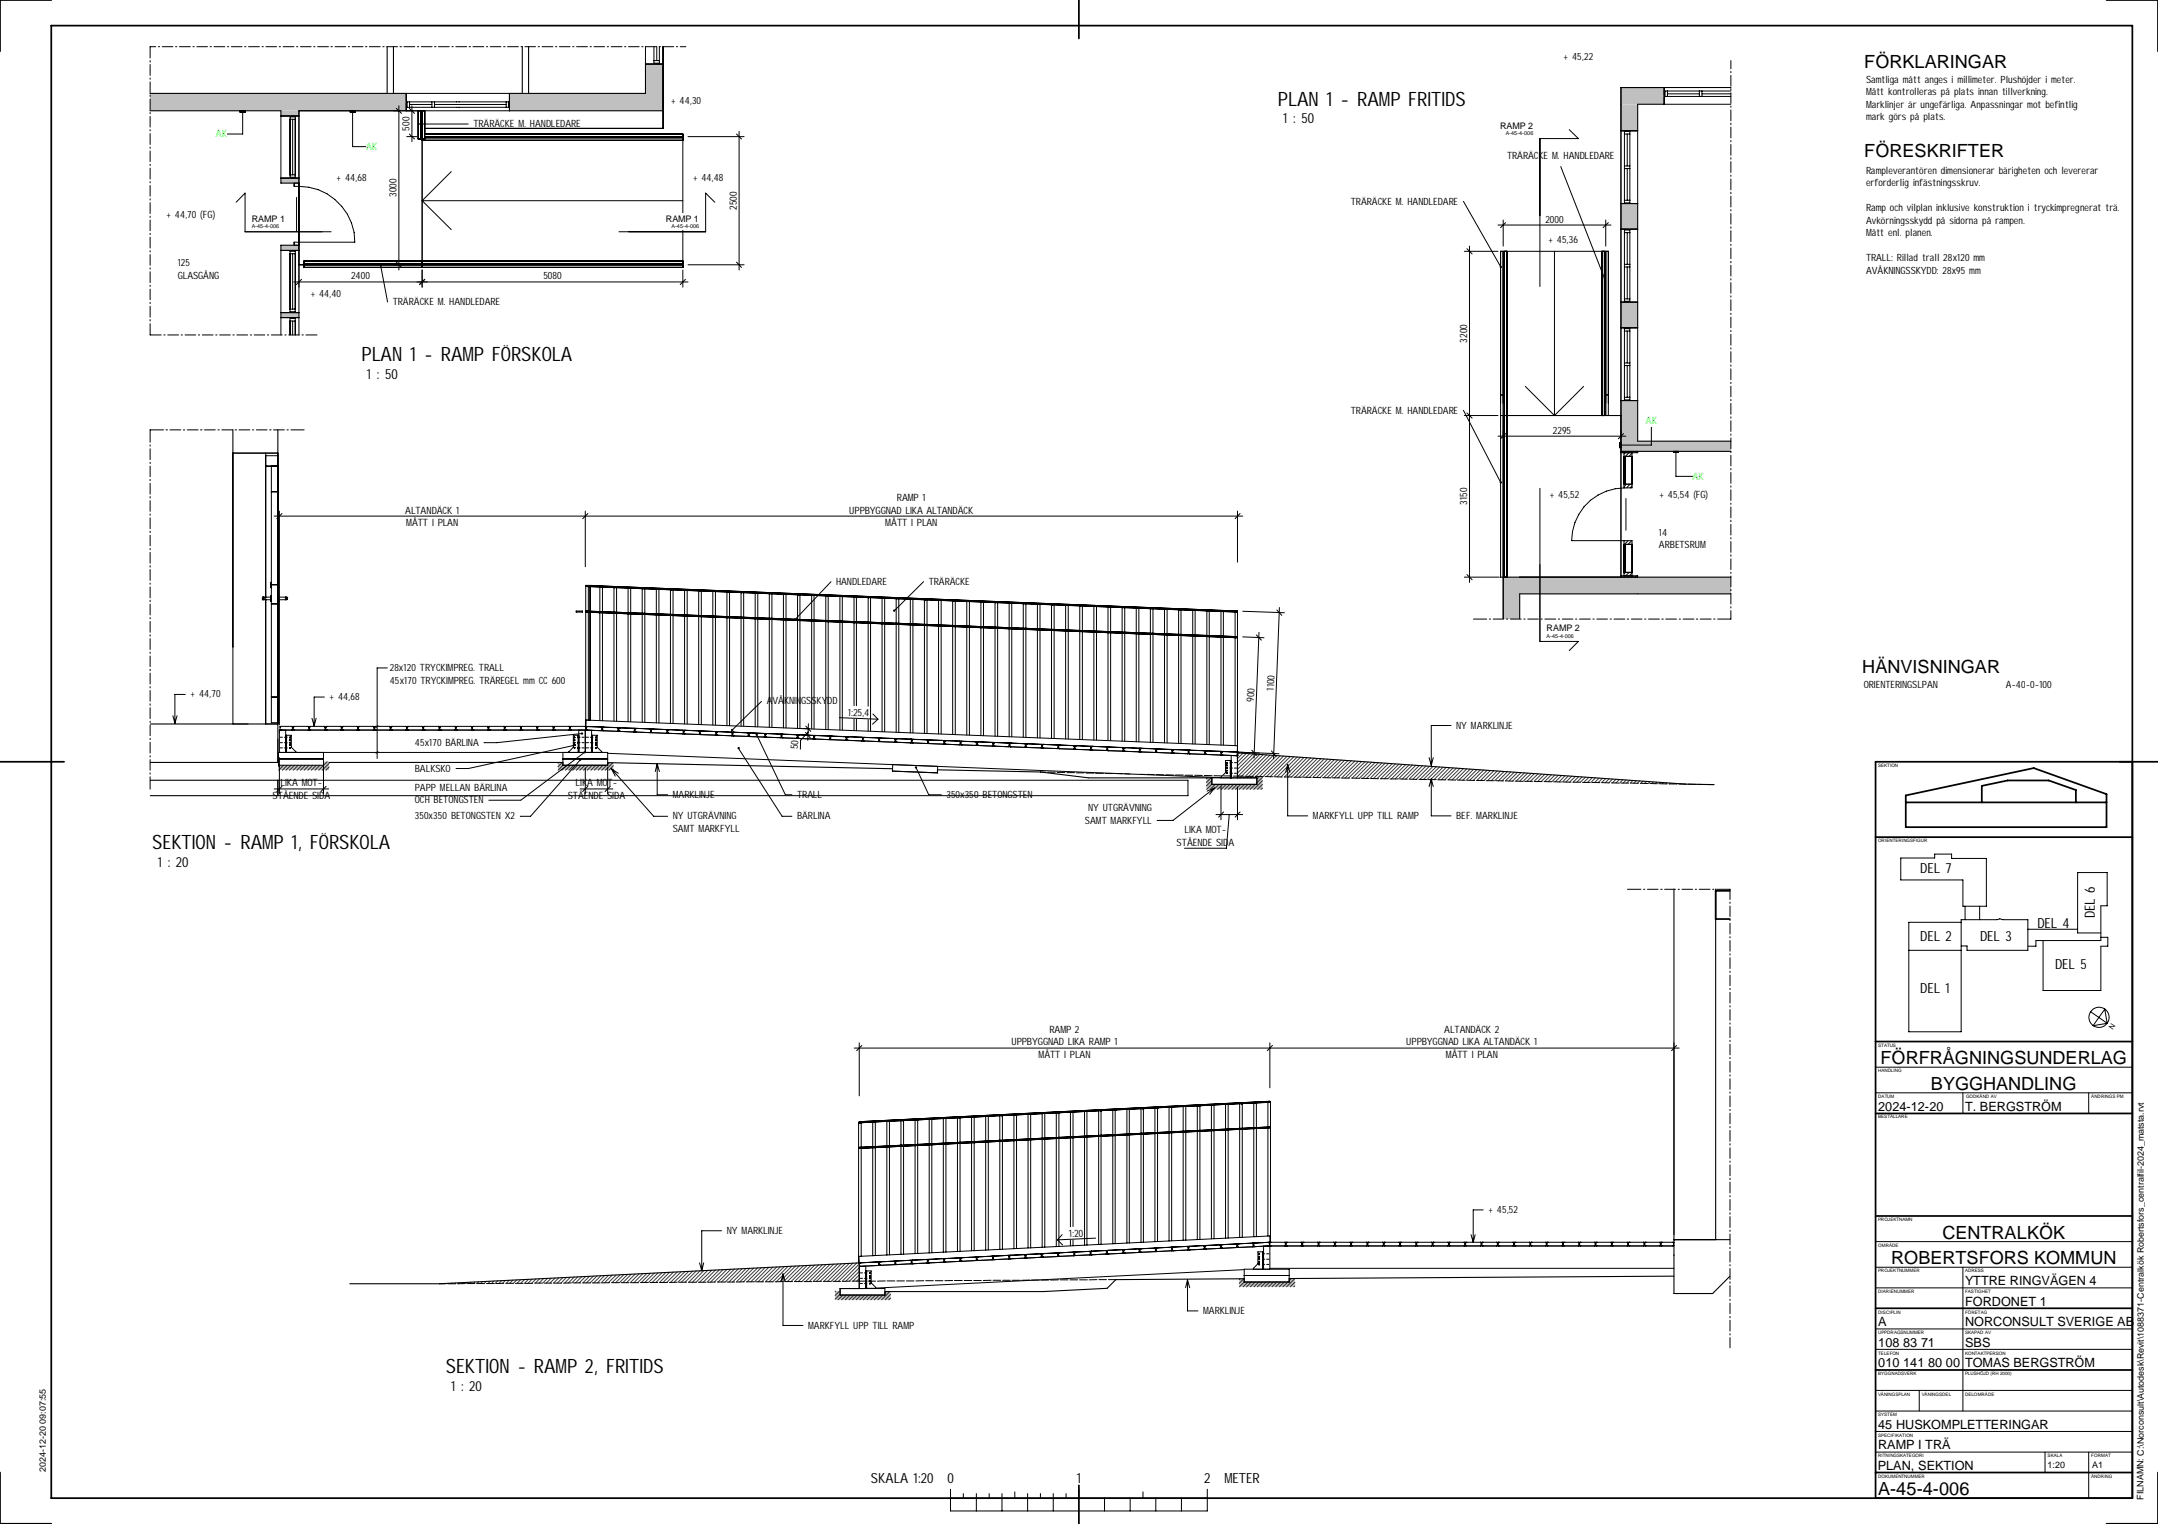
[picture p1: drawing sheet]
<svg xmlns="http://www.w3.org/2000/svg" width="841mm" height="594mm" viewBox="0 0 841 594" stroke-linecap="round" stroke-linejoin="round" font-family="sans-serif">
<defs><g id="words">
<g font-size="7.7">
<text x="498" y="41.3">PLAN 1 - RAMP FRITIDS</text>
<text x="140.9" y="140.9">PLAN 1 - RAMP FÖRSKOLA</text>
<text x="59.4" y="331">SEKTION - RAMP 1, FÖRSKOLA</text>
<text x="173.7" y="535.3">SEKTION - RAMP 2, FRITIDS</text>
</g>
<g font-size="7.1">
<text x="726.5" y="26.4">FÖRKLARINGAR</text>
<text x="726.5" y="61.3">FÖRESKRIFTER</text>
<text x="725.8" y="262.1">HÄNVISNINGAR</text>
<text x="732.9" y="414.9">FÖRFRÅGNINGSUNDERLAG</text>
<text x="752.5" y="424.9">BYGGHANDLING</text>
<text x="757" y="482.9">CENTRALKÖK</text>
<text x="737" y="492.8">ROBERTSFORS KOMMUN</text>
<text x="731.9" y="582.6">A-45-4-006</text>
</g>
<g font-size="5.5">
<text x="500.1" y="48.1">1 : 50</text>
<text x="143" y="147.7">1 : 50</text>
<text x="61.5" y="337.8">1 : 20</text>
<text x="748.4" y="340.3">DEL 7</text>
<text x="816.4" y="357.9" transform="rotate(-90 816.4 357.9)">DEL 6</text>
<text x="794" y="361.5">DEL 4</text>
<text x="748.4" y="366.9">DEL 2</text>
<text x="771.7" y="366.9">DEL 3</text>
<text x="800.9" y="377.6">DEL 5</text>
<text x="748.4" y="387.1">DEL 1</text>
<text x="175.9" y="542">1 : 20</text>
<text x="339.3" y="578.2">SKALA 1:20</text>
<text x="369.2" y="578.2">0</text>
<text x="419.6" y="578.2">1</text>
<text x="469.2" y="578.2">2</text>
<text x="477.2" y="578.2">METER</text>
</g>
<g font-size="5">
<text x="731.9" y="432.9">2024-12-20</text>
<text x="765.8" y="432.9">T. BERGSTRÖM</text>
<text x="765.8" y="500.9">YTTRE RINGVÄGEN 4</text>
<text x="765.8" y="508.9">FORDONET 1</text>
<text x="731.9" y="516.9">A</text>
<text x="765.8" y="516.9">NORCONSULT SVERIGE AB</text>
<text x="731.9" y="524.9">108 83 71</text>
<text x="765.8" y="524.9">SBS</text>
<text x="731.9" y="532.9">010 141 80 00</text>
<text x="765.8" y="532.9">TOMAS BERGSTRÖM</text>
<text x="731.9" y="556.9">45 HUSKOMPLETTERINGAR</text>
<text x="731.9" y="564.9">RAMP I TRÄ</text>
<text x="731.8" y="572.9">PLAN, SEKTION</text>
</g>
<g font-size="3.9">
<text x="609.3" y="23.5">+ 45,22</text>
<text x="727.2" y="32.2">Samtliga mått anges i millimeter. Plushöjder i meter.</text>
<text x="261.5" y="40.4">+ 44,30</text>
<text x="727.2" y="37.1">Mått kontrolleras på plats innan tillverkning.</text>
<text x="727.2" y="42">Marklinjer är ungefärliga. Anpassningar mot befintlig</text>
<text x="727.2" y="46.8">mark görs på plats.</text>
<text x="159.6" y="50.9" transform="rotate(-90 159.6 50.9)">500</text>
<text x="184.5" y="49.6">TRÄRÄCKE M. HANDLEDARE</text>
<text x="587.3" y="61.8">TRÄRÄCKE M. HANDLEDARE</text>
<text x="131.1" y="70.4">+ 44,68</text>
<text x="270.1" y="70.4">+ 44,48</text>
<text x="727.2" y="67.6">Rampleverantören dimensionerar bärigheten och levererar</text>
<text x="154.5" y="76.8" transform="rotate(-90 154.5 76.8)">3000</text>
<text x="727.2" y="72.6">erforderlig infästningsskruv.</text>
<text x="287.1" y="81.8" transform="rotate(-90 287.1 81.8)">2500</text>
<text x="526.5" y="79.8">TRÄRÄCKE M. HANDLEDARE</text>
<text x="727.2" y="82.3">Ramp och vilplan inklusive konstruktion i tryckimpregnerat trä.</text>
<text x="64.9" y="84.8">+ 44,70 (FG)</text>
<text x="602.2" y="86.8">2000</text>
<text x="727.2" y="87.2">Avkörningsskydd på sidorna på rampen.</text>
<text x="603.4" y="94.7">+ 45,36</text>
<text x="727.2" y="92.1">Mått enl. planen.</text>
<text x="727.2" y="101.9">TRALL: Rillad trall 28x120 mm</text>
<text x="69.3" y="103.8">125</text>
<text x="727.2" y="106.8">AVÅKNINGSSKYDD: 28x95 mm</text>
<text x="69.3" y="108.7">GLASGÅNG</text>
<text x="136.8" y="108.9">2400</text>
<text x="211.8" y="108.9">5080</text>
<text x="121.1" y="115.7">+ 44,40</text>
<text x="153.1" y="118.9">TRÄRÄCKE M. HANDLEDARE</text>
<text x="571.8" y="133.5" transform="rotate(-90 571.8 133.5)">3200</text>
<text x="526.5" y="161.2">TRÄRÄCKE M. HANDLEDARE</text>
<text x="605.2" y="169">2295</text>
<text x="349.5" y="195.4">RAMP 1</text>
<text x="571.8" y="196.8" transform="rotate(-90 571.8 196.8)">3150</text>
<text x="603.9" y="194.1">+ 45,52</text>
<text x="646.7" y="194.1">+ 45,54 (FG)</text>
<text x="157.9" y="200.2">ALTANDÄCK 1</text>
<text x="331" y="200.2">UPPBYGGNAD LIKA ALTANDÄCK</text>
<text x="158.3" y="205">MÅTT I PLAN</text>
<text x="345" y="205">MÅTT I PLAN</text>
<text x="646.5" y="208.8">14</text>
<text x="646.5" y="213.7">ARBETSRUM</text>
<text x="325.9" y="228">HANDLEDARE</text>
<text x="362" y="228">TRÄRÄCKE</text>
<text x="152" y="261.6">28x120 TRYCKIMPREG. TRALL</text>
<text x="152" y="266.5">45x170 TRYCKIMPREG. TRÄREGEL mm CC 600</text>
<text x="496.5" y="269.2" transform="rotate(-88 496.5 269.2)">1100</text>
<text x="726.4" y="268.1">ORIENTERINGSLPAN</text>
<text x="781.6" y="268.1">A-40</text>
<text x="789.4" y="268.1">-</text>
<text x="791.2" y="268.1">0</text>
<text x="793" y="268.1">-100</text>
<text x="74.3" y="271.9">+ 44,70</text>
<text x="128.4" y="272.9">+ 44,68</text>
<text x="298.8" y="274.6">AVÅKNINGSSKYDD</text>
<text x="488.7" y="273.6" transform="rotate(-88 488.7 273.6)">900</text>
<text x="330.5" y="279" transform="rotate(2 330.5 279)">1:25,4</text>
<text x="567.5" y="284">NY MARKLINJE</text>
<text x="161.7" y="290.7">45x170 BÄRLINA</text>
<text x="311" y="292" transform="rotate(-88 311 292)">50</text>
<text x="161.7" y="300.7">BALKSKO</text>
<text x="106.3" y="311.3">STÅENDE SIDA</text>
<text x="109.3" y="306.5">LIKA MOT-</text>
<text x="161.7" y="308.3">PAPP MELLAN BÄRLINA</text>
<text x="221.2" y="311.3">STÅENDE SIDA</text>
<text x="224.3" y="306.5">LIKA MOT-</text>
<text x="262.2" y="311">MARKLINJE</text>
<text x="310.6" y="311">TRALL</text>
<text x="368.9" y="311">350x350 BETONGSTEN</text>
<text x="161.7" y="313.2">OCH BETONGSTEN</text>
<text x="424" y="316.1">NY UTGRÄVNING</text>
<text x="161.7" y="319.4">350x350 BETONGSTEN X2</text>
<text x="262.2" y="319.4">NY UTGRÄVNING</text>
<text x="310.6" y="319.4">BÄRLINA</text>
<text x="422.8" y="321.1">SAMT MARKFYLL</text>
<text x="511.6" y="319.3">MARKFYLL UPP TILL RAMP</text>
<text x="567.5" y="319.3">BEF. MARKLINJE</text>
<text x="262.2" y="324.3">SAMT MARKFYLL</text>
<text x="458.6" y="329.6">STÅENDE SIDA</text>
<text x="461.6" y="324.9">LIKA MOT-</text>
<text x="394.2" y="407.5">UPPBYGGNAD LIKA RAMP 1</text>
<text x="408.9" y="402.8">RAMP 2</text>
<text x="548" y="407.5">UPPBYGGNAD LIKA ALTANDÄCK 1</text>
<text x="562.9" y="402.8">ALTANDÄCK 2</text>
<text x="404.7" y="412.3">MÅTT I PLAN</text>
<text x="563.5" y="412.3">MÅTT I PLAN</text>
<text x="580.1" y="472.8">+ 45,52</text>
<text x="283.2" y="480.9">NY MARKLINJE</text>
<text x="416.7" y="482.2" transform="rotate(-3 416.7 482.2)">1:20</text>
<text x="468.9" y="512.1">MARKLINJE</text>
<text x="315" y="517.8">MARKFYLL UPP TILL RAMP</text>
</g>
<g font-size="3.9" fill="#0f0">
<text x="84.2" y="53.6">AK</text>
<text x="142.7" y="58.5">AK</text>
<text x="641.4" y="165.1">AK</text>
<text x="659.6" y="187">AK</text>
</g>
<g font-size="3.5">
<text x="584.6" y="50.1">RAMP 2</text>
<text x="98.1" y="86.4">RAMP 1</text>
<text x="259.5" y="86.4">RAMP 1</text>
<text x="602.7" y="246.1">RAMP 2</text>
<text x="17.9" y="573.8" transform="rotate(-90 17.9 573.8)">2024-12-20 09:07:55</text>
<text x="798" y="572.3">1:20</text>
<text x="815.3" y="572.3">A1</text>
<text x="835.4" y="584.5" transform="rotate(-90 835.4 584.5)">FILNAMN: C:\Norconsult\Autodesk\Revit\1088371-Centralkök Robertsfors_centralfil-2024_matsta.rvt</text>
</g>
<text font-size="2.8" x="823.4" y="401.7" transform="rotate(-56 823.4 401.7)">N</text>
<g font-size="2.1">
<text x="586.8" y="52.7">A</text>
<text x="588.2" y="52.7">-</text>
<text x="588.9" y="52.7">45</text>
<text x="591.3" y="52.7">-4</text>
<text x="593.3" y="52.7">-</text>
<text x="594" y="52.7">006</text>
<text x="98.1" y="88.9">A</text>
<text x="99.5" y="88.9">-</text>
<text x="100.2" y="88.9">45</text>
<text x="102.6" y="88.9">-</text>
<text x="103.4" y="88.9">4</text>
<text x="104.6" y="88.9">-</text>
<text x="105.2" y="88.9">006</text>
<text x="261.7" y="88.9">A-</text>
<text x="263.8" y="88.9">45</text>
<text x="266.2" y="88.9">-</text>
<text x="267" y="88.9">4</text>
<text x="268.1" y="88.9">-</text>
<text x="268.9" y="88.9">006</text>
<text x="602.7" y="248.7">A</text>
<text x="604.1" y="248.7">-</text>
<text x="604.9" y="248.7">45-4</text>
<text x="609.2" y="248.7">-</text>
<text x="609.9" y="248.7">006</text>
</g>
<g font-size="1.8">
<text x="731.9" y="299">SEKTION</text>
<text x="731.9" y="328.3">ORIENTERINGSFIGUR</text>
<text x="731.9" y="407.9">STATUS</text>
<text x="731.9" y="418">HANDLING</text>
<text x="731.9" y="428">DATUM</text>
<text x="766.2" y="428">GODKÄND AV</text>
<text x="815" y="428">ÄNDRINGS PM</text>
<text x="731.9" y="435.9">BESTÄLLARE</text>
<text x="731.9" y="476">PROJEKTNAMN</text>
<text x="731.9" y="486">OMRÅDE</text>
<text x="731.9" y="496">PROJEKTNUMMER</text>
<text x="765.8" y="496">ADRESS</text>
<text x="731.9" y="503.9">DIARIENUMMER</text>
<text x="765.8" y="503.9">FASTIGHET</text>
<text x="731.9" y="512">DISCIPLIN</text>
<text x="765.8" y="512">FÖRETAG</text>
<text x="731.9" y="519.9">UPPDRAGSNUMMER</text>
<text x="765.8" y="519.9">SKAPAD AV</text>
<text x="731.9" y="528">TELEFON</text>
<text x="765.8" y="528">KONTAKTPERSON</text>
<text x="731.9" y="535.9">BYGGNADSVERK</text>
<text x="765.8" y="535.9">PLUSHÖJD (RH 2000)</text>
<text x="731.9" y="544">VÅNINGSPLAN</text>
<text x="749" y="544">VÅNINGSDEL</text>
<text x="765.8" y="544">DELOMRÅDE</text>
<text x="731.9" y="551.9">SYSTEM</text>
<text x="731.9" y="560">SPECIFIKATION</text>
<text x="731.9" y="567.9">RITNINGSKATEGORI</text>
<text x="798" y="567.9">SKALA</text>
<text x="815" y="567.9">FORMAT</text>
<text x="731.9" y="576">DOKUMENTNUMMER</text>
<text x="815" y="576">ÄNDRING</text>
</g>
</g></defs>
<g fill="#c0c0c0">
<path d="M109.5 43.2h7v80.6h-7z"/>
<path d="M58.4 36.4h200v6.8h-200z"/>
<path d="M251.5 25h6.9v11.4h-6.9z"/>
</g>
<path d="M150.9 18.1v18.3h-92.5M153.3 18.1v18.3h5v6.8h-41.8v2h-7v-2h-51.1M203.5 18.1v18.3h-5v6.8h59.9v-18.2h-6.9v11.4h-45.5v-18.3M109.5 69.4h7v2h-7zM109.5 95.6h7v2h-7zM109.5 121.8h7v2h-7z" fill="none" stroke="#000" stroke-width=".42"/>
<g fill="none" stroke="#000" stroke-width=".39">
<path d="M251.5 18.1v6.9h6.9M254.8 18.1v6.5h2.2v-6.5M255.9 18.1v5.5M258.4 18.1v31.9h-92.9M150.9 36.4h2.4M158.7 39.7h39.5v2.1h-39.5zM159.6 39.7v2.1M168.3 39.7v2.1M169.3 39.7v2.1M197.3 39.7v2.1M203.5 36.4h2.5M254.8 23.6h2.2"/>
<path d="M93.6 43.2h1.9v.5h-1.9zM113 45.6h2.1v23.5h-2.1zM113 46.5h2.1M114 46.5v21.7M116.5 45.2h-7v24.2h7M136.5 43.2v.5h1.9v-.5M158.3 43.2v-6.8h40.2v6.8h-82v78.6h-7v-24.2h7M159.6 40.7h8.7M163 43.2v11h1v-11M164.5 43.2v61M164.5 54.7h101.6M165.5 53.3h100.6"/>
<path d="M165.5 52.2h100.6v52h-147.6v-1M165.5 43.2v11h-1M165.5 53.7h100.6M169.3 40.7h28M113 68.2h2.1M115.6 77v13.1M116.5 71.4h-1.9v1.2a21.9 21.9 0 0 1 23.7 21.8h-23.7v1.2h1.9M164.5 78.2h101.6M164.5 78.2l11.4 11.3M175.9 66.9l-11.4 11.3M113 98.9h2.1M113 98h2.1v23.5h-2.1z"/>
<path d="M114 98.9v21.6M266.1 101.7h-147.6v1h147.6M266.1 103.2h-149.6M109.5 130.6v-6.8h7v6.8M113 120.5h2.1M113 130.6v-6.5h2.1v6.5M113 125.1h2.1M114 125.1v5.5"/>
</g>
<g fill="#c0c0c0">
<path d="M585.8 225h6.4v16.1h-6.4z"/>
<path d="M631.7 34.1h16.8v6.5h-16.8z"/>
<path d="M592.2 225h46v6.5h-46z"/>
<path d="M631.7 40.6h6.5v135.3h-6.5z"/>
<path d="M638.2 225h36.3v6.5h-36.3z"/>
<path d="M638.2 172h36.3v3.9h-36.3z"/>
</g>
<g fill="#fff">
<path d="M632.9 176.4h3.1v1.5h-3.1z"/>
<path d="M631.7 175.9h6.5v49.1h-6.5z"/>
<path d="M633.1 177.9h.4v10.8h-.4z"/>
<path d="M633.1 212.2h.4v10.9h-.4z"/>
<path d="M632.9 223.1h3.1v1.4h-3.1z"/>
<path d="M632.9 188.7h3.1v1.5h-3.1z"/>
<path d="M632.9 210.7h3.1v1.5h-3.1z"/>
<path d="M584.8 153.9l1 .2z"/>
<path d="M625.8 153.9l1 .2z"/>
</g>
<g fill="none" stroke="#040404" stroke-width=".39">
<path d="M585.2 153.9l-.1 .2M626.2 153.9l-.1 .2M633.4 176.4l-.5 .6M633.5 179.2l-.4 .4M634.8 176.4l-1.7 1.7M636 176.7l-1.2 1.2M633.5 180.7l-.4 .2M633.5 182.1l-.4 .3M633.5 183.5l-.4 .3M633.5 184.9l-.4 .3M633.5 186.4l-.4 .2M633.5 187.7l-.4 .3"/>
<path d="M633.8 188.7l-.9 1M635.3 188.7l-1.4 1.5M636 189.4l-.7 .8M633.1 210.7l-.2 .2M633.5 213.2l-.4 .3M633.5 214.6l-.4 .3M633.5 216l-.4 .3M633.5 217.4l-.4 .4M633.5 218.9l-.4 .2M634.5 210.7l-1.4 1.5M635.9 210.7l-1.4 1.5M636 212l-.1 .2"/>
<path d="M633.5 220.3l-.4 .3M633.5 221.7l-.4 .3M633.5 223.1l-.6 .6M634.9 223.1l-1.4 1.4M636 223.4l-1.1 1.1"/>
</g>
<g fill="none" stroke="#000" stroke-width=".39">
<path d="M648.5 34.1v6.5h26M649.8 36.6h12.5M649.8 35.5v2.1M662.3 35.5v2.1M663.3 36.6h11.2M663.3 35.5v2.1M674.5 35.5h-25.6v2.1h25.6M674.5 34.1h-42.8v190.9h-39.5M631.7 51h6.5v28.3h-6.5M633.1 52.2h2.1M633.1 51.2h2.1v27.9h-2.1zM634.2 52.2v12.5"/>
<path d="M633.1 78.1h2.1M633.1 65.7h2.1M633.1 64.7h2.1M634.2 65.7v12.4M585.8 98v143.1M586.3 98v127M587.2 98v127h-2.4v-127h42v64M605.8 98v64M624.2 98v64M625.3 98v64M625.8 98v64M631.7 89.3h6.5v28.5h-6.5"/>
<path d="M633.1 89.7h2.1v27.7h-2.1zM633.1 90.7h2.1M634.2 90.7v12.3M633.1 116.5h2.1M633.1 104.1h2.1M633.1 103h2.1M634.2 104.1v12.4M631.7 127.8h6.5v28.3h-6.5M633.1 128.1h2.1v27.8h-2.1zM633.1 129h2.1M634.2 129v12.5M584.8 153.9h1"/>
<path d="M594.4 150.6l11.4 11.4M617.1 150.6l-11.3 11.4M625.8 153.9h1M633.1 154.9h2.1M633.1 142.5h2.1M633.1 141.5h2.1M634.2 142.5v12.4M584.8 162h46.9M631.7 172.6h-.4v1.9h.4M631.7 175.9h6.5M632.5 175.9l-.5 .5M632.9 176.4h3.1v13.8h-3.1z"/>
<path d="M633.1 177.9v10.8M633.5 177.9v10.8M633.9 175.9l-.5 .5M635.3 175.9l-.5 .5M636 177.9h-3.1M636.8 175.9l-.5 .5M638.1 175.9l-.4 .5M652.2 175.9h1.8v.5h-1.8zM632.9 188.7h3.1M633.1 190.2a20.6 20.6 0 0 0-20.6 20.5h23.5v13.8h-3.1v-13.8M633.6 194.3v12.4M632.9 212.2h3.1"/>
<path d="M633.1 212.2v10.9M633.5 212.2v10.9M632.1 224.5l-.4 .4M633.5 224.5l-.5 .5M634.9 224.5l-.5 .5M636 223.1h-3.1M636.4 224.5l-.6 .5M637.7 224.5l-.4 .5"/>
</g>
<path d="M631.7 34.1h16.8v6.5h-10.3v10.4h-6.5zM631.7 79.3h6.5v10h-6.5zM631.7 117.8h6.5v10h-6.5zM674.5 172h-36.3v-15.9h-6.5v20.3h6.5v-.5h36.3M631.7 225v-.5h6.5v.5M674.5 231.5h-82.3v9.6M674.5 225h-88.7v16.1" fill="none" stroke="#000" stroke-width=".42"/>
<g fill="#fff">
<path d="M90.8 167.5h17.5v9.1h-17.5z"/>
<path d="M90.8 176.6h12.7v105.6h-12.7z"/>
<path d="M58.6 304.1h49.7v6h-49.7z"/>
<path d="M108.3 304.1h354.7v6h-354.7z"/>
<path d="M102.8 232.7h2.7v1.1h-2.7z"/>
<path d="M102.3 232.7h.5v1.1h-.5z"/>
<path d="M108.5 232.7h2.8v1.1h-2.8z"/>
<path d="M111.3 232.7h.5v1.1h-.5z"/>
<path d="M105.5 232.2h.2v2.1h-.2z"/>
<path d="M105.5 227h.2v2h-.2z"/>
<path d="M108.3 232.2h.2v2.1h-.2z"/>
<path d="M108.3 227h.2v2h-.2z"/>
<path d="M105.7 181.7h2.6v100h-2.6z"/>
<path d="M105.7 235.4h2.6v36.3h-2.6z"/>
<path d="M105.7 191.7h2.6v36.2h-2.6z"/>
<path d="M103.5 176.6h4.8v1h-4.8z"/>
<path d="M103.5 181.7h4.8v100.5h-4.8z"/>
<path d="M103.5 177.6h4.8v4.1h-4.8z"/>
<path d="M229.3 228.6h.7v52.2h-.7z"/>
<path d="M228.3 228.6h.5v52.1h-.5z"/>
<path d="M228.8 228.6h.5v52.1h-.5z"/>
<path d="M233.8 228.8h.5v52.1h-.5z"/>
<path d="M234.3 228.8h.5v52.1h-.5z"/>
<path d="M239.3 229h.5v52.1h-.5z"/>
<path d="M239.8 229h.5v52.1h-.5z"/>
<path d="M244.8 229.2h.5v52.1h-.5z"/>
<path d="M245.3 229.2h.5v52.1h-.5z"/>
<path d="M250.3 229.4h.5v52.1h-.5z"/>
<path d="M250.8 229.4h.5v52.2h-.5z"/>
<path d="M255.8 229.7h.5v52.1h-.5z"/>
<path d="M256.3 229.7h.5v52.1h-.5z"/>
<path d="M261.3 229.9h.5v52h-.5z"/>
<path d="M261.8 229.9h.5v52.1h-.5z"/>
<path d="M266.8 230.1h.5v52.1h-.5z"/>
<path d="M267.3 230.1h.5v52.1h-.5z"/>
<path d="M272.3 230.3h.5v52.1h-.5z"/>
<path d="M272.8 230.3h.5v52.1h-.5z"/>
<path d="M277.8 230.5h.5v52.1h-.5z"/>
<path d="M278.3 230.5h.5v52.1h-.5z"/>
<path d="M283.3 230.7h.5v52.2h-.5z"/>
<path d="M283.8 230.7h.5v52.2h-.5z"/>
<path d="M288.8 231h.5v52h-.5z"/>
<path d="M289.3 231h.5v52h-.5z"/>
<path d="M294.3 231.1h.5v52.2h-.5z"/>
<path d="M294.8 231.1h.5v52.2h-.5z"/>
<path d="M299.8 231.4h.5v52.1h-.5z"/>
<path d="M300.3 231.4h.5v52.1h-.5z"/>
<path d="M305.3 231.6h.5v52.1h-.5z"/>
<path d="M305.8 231.6h.5v52.1h-.5z"/>
<path d="M310.8 231.8h.5v52.1h-.5z"/>
<path d="M311.3 231.8h.4v52.1h-.4z"/>
<path d="M316.3 232.1h.5v52h-.5z"/>
<path d="M316.8 232.1h.4v52h-.4z"/>
<path d="M321.8 232.2h.5v52.1h-.5z"/>
<path d="M322.3 232.2h.4v52.2h-.4z"/>
<path d="M327.3 232.5h.4v52.1h-.4z"/>
<path d="M327.7 232.5h.6v52.1h-.6z"/>
<path d="M332.8 232.7h.4v52.1h-.4z"/>
<path d="M333.2 232.7h.6v52.1h-.6z"/>
<path d="M338.3 232.9h.5v52.1h-.5z"/>
<path d="M338.8 232.9h.5v52.1h-.5z"/>
<path d="M343.7 233.1h.6v52.1h-.6z"/>
<path d="M344.3 233.1h.5v52.1h-.5z"/>
<path d="M349.2 233.3h.6v52.1h-.6z"/>
<path d="M349.8 233.3h.5v52.2h-.5z"/>
<path d="M354.8 233.6h.5v52.1h-.5z"/>
<path d="M355.3 233.6h.5v52.1h-.5z"/>
<path d="M360.3 233.8h.5v52h-.5z"/>
<path d="M360.8 233.8h.5v52.1h-.5z"/>
<path d="M365.8 234h.5v52.1h-.5z"/>
<path d="M366.3 234h.5v52.1h-.5z"/>
<path d="M371.3 234.2h.5v52.1h-.5z"/>
<path d="M371.8 234.2h.5v52.1h-.5z"/>
<path d="M376.8 234.4h.5v52.1h-.5z"/>
<path d="M377.3 234.4h.5v52.1h-.5z"/>
<path d="M382.3 234.6h.5v52.2h-.5z"/>
<path d="M382.8 234.6h.5v52.2h-.5z"/>
<path d="M387.8 234.9h.5v52h-.5z"/>
<path d="M388.3 234.9h.5v52h-.5z"/>
<path d="M393.3 235h.5v52.2h-.5z"/>
<path d="M393.8 235h.5v52.2h-.5z"/>
<path d="M398.8 235.3h.5v52.1h-.5z"/>
<path d="M399.3 235.3h.5v52.1h-.5z"/>
<path d="M404.3 235.5h.5v52.1h-.5z"/>
<path d="M404.8 235.5h.5v52.1h-.5z"/>
<path d="M409.8 235.7h.5v52.1h-.5z"/>
<path d="M410.3 235.7h.5v52.2h-.5z"/>
<path d="M415.3 236h.5v52h-.5z"/>
<path d="M415.8 236h.5v52h-.5z"/>
<path d="M420.8 236.1h.5v52.1h-.5z"/>
<path d="M421.3 236.1h.5v52.2h-.5z"/>
<path d="M426.3 236.4h.5v52.1h-.5z"/>
<path d="M426.8 236.4h.5v52.1h-.5z"/>
<path d="M431.8 236.6h.5v52.1h-.5z"/>
<path d="M432.3 236.6h.5v52.1h-.5z"/>
<path d="M437.3 236.8h.5v52.1h-.5z"/>
<path d="M437.8 236.8h.5v52.1h-.5z"/>
<path d="M442.8 237h.5v52.1h-.5z"/>
<path d="M443.3 237h.5v52.1h-.5z"/>
<path d="M448.3 237.2h.5v52.1h-.5z"/>
<path d="M448.8 237.2h.5v52.2h-.5z"/>
<path d="M453.8 237.5h.5v52.1h-.5z"/>
<path d="M454.3 237.5h.5v52.1h-.5z"/>
<path d="M459.3 237.7h.5v52h-.5z"/>
<path d="M459.8 237.7h.4v52.1h-.4z"/>
<path d="M464.8 237.9h.5v52.1h-.5z"/>
<path d="M465.3 237.9h.5v52.1h-.5z"/>
<path d="M470.3 238.1h.5v52.1h-.5z"/>
<path d="M470.8 238.1h.5v52.1h-.5z"/>
<path d="M475.8 238.3h.4v52.1h-.4z"/>
<path d="M476.2 238.3h.6v52.1h-.6z"/>
<path d="M481.3 238.5h.5v52.2h-.5z"/>
<path d="M481.8 238.6h.5v54.5h-.5z"/>
<path d="M109.1 283.1h119.2v1.5h-119.2z"/>
<path d="M58.6 282.2h49.7v15h-49.7z"/>
<path d="M482.3 293.5h173.4v12.1h-173.4z"/>
<path d="M225.6 284.6h2.5v8.7h-2.5z"/>
<path d="M228.5 283.2h253.6v11.4h-253.6z"/>
<path d="M228.1 284.6h2.4v8.7h-2.4z"/>
<path d="M228.3 283.2h.3v1.4h-.3z"/>
<path d="M228.3 280.7h254v12.3h-254z"/>
<path d="M228.3 228.2h2.5v.3h-2.5z"/>
<path d="M224.5 238.2h2.5v.4h-2.5z"/>
<path d="M228.8 228.3h253.5v10.2h-253.5z"/>
<path d="M228.3 238.2h254v10.3h-254z"/>
<path d="M479.8 294.5h2.5v8.7h-2.5z"/>
</g>
<g fill="#c0c0c0">
<path d="M470.2 302.5h21.8v5.2h-21.8z"/>
<path d="M217.4 297.2h21.6v3h-21.6z"/>
</g>
<g fill="#fff">
<path d="M108.9 284.6h2.4v8.7h-2.4z"/>
<path d="M221.7 286.6h3.6v6.7h-3.6z"/>
<path d="M225.3 286.6h.3v6.7h-.3z"/>
<path d="M230.9 286.6h3.6v6.7h-3.6z"/>
<path d="M230.6 286.6h.3v6.7h-.3z"/>
<path d="M111.7 286.6h3.6v6.7h-3.6z"/>
<path d="M111.4 286.6h.3v6.7h-.3z"/>
<path d="M219.4 295.8h17.4v2.5h-17.4z"/>
<path d="M219.4 293.3h17.4v2.5h-17.4z"/>
<path d="M108.5 295.8h17.6v2.5h-17.6z"/>
</g>
<path d="M108.5 296.8h19.8v3.4h-19.8z" fill="#c0c0c0"/>
<g fill="#fff">
<path d="M108.5 293.3h17.6v2.5h-17.6z"/>
<path d="M475.8 296.4h3.7v6.8h-3.7z"/>
<path d="M479.5 296.4h.3v6.8h-.3z"/>
<path d="M472.3 303.2h17.5v2.5h-17.5z"/>
<path d="M347.8 298h17.6v3.2h-17.6z"/>
</g>
<g fill="none" stroke="#2c2c2c" stroke-width=".39">
<path d="M109.1 298.3l-.6 .6M110.5 298.3l-1.9 1.9M111.9 298.3l-1.8 1.9M113.4 298.3l-2 1.9M114.7 298.3l-1.8 1.9M116.2 298.3l-1.9 1.9M117.6 298.3l-1.9 1.9M119 298.3l-1.9 1.9M120.4 298.3l-1.9 1.9M121.8 298.3l-1.8 1.9M123.3 298.3l-2 1.9M124.6 298.3l-1.8 1.9"/>
<path d="M126.1 296.8v.1M127.5 296.9l-3.3 3.3M128.3 297.5l-2.7 2.7M128.3 299l-1.3 1.2M217.8 297.2l-.4 .2M219.1 297.2l-1.7 1.7M219.4 298.3l-1.9 1.9M220.8 298.3l-1.9 1.9M222.3 298.3l-1.9 1.9M223.6 298.3l-1.9 1.9M225 298.3l-1.8 1.9M226.5 298.3l-1.9 1.9"/>
<path d="M227.9 298.3l-1.9 1.9M229.3 298.3l-1.9 1.9M230.7 298.3l-1.8 1.9M232.2 298.3l-1.9 1.9M233.5 298.3l-1.9 1.9M235 298.3l-1.9 1.9M236.4 298.3l-1.9 1.9M237.4 297.3l-.6 .6M238.8 297.3l-2.9 2.9M239 298.4l-1.7 1.8M239 299.9l-.2 .3M470.5 303.2l-.3 .3"/>
<path d="M471.9 303.2l-1.7 1.8M472.3 304.2l-2.1 2.1M472.3 305.6l-2.1 2.1M473.6 305.7l-2 2M475.1 305.7l-2.1 2M476.5 305.7l-2 2M477.9 305.7l-2 2M479.3 305.7l-2 2M480.7 305.7l-2 2M482.1 305.7l-2 2M482.5 302.5l-.2 .2M483.5 305.7l-2 2"/>
<path d="M483.9 302.5l-.7 .7M485 305.7l-2.1 2M485.3 302.6l-.7 .6M486.3 305.7l-1.9 2M486.7 302.6l-.6 .6M487.8 305.7l-2 2M488 302.6l-.6 .6M489.2 305.7l-2 2M489.5 302.6l-.6 .6M490.8 302.7l-1 1M492 302.9l-2.2 2.2M492 304.3l-3.4 3.4"/>
<path d="M492 305.7l-1.9 2M492 307.2l-.6 .5"/>
</g>
<g fill="none" stroke="#3b3b3b" stroke-width=".39">
<path d="M483 293.5l-.7 .7M484.4 293.6l-2.1 2.1M485.6 293.7l-3.3 3.4M487 293.8l-4.7 4.6M488.4 293.9l-6.1 6M489.6 294l-7.3 7.3M491 294l-8.5 8.5M492.3 294.1l-8.4 8.4M493.6 294.2l-8.3 8.4M495 294.3l-8.3 8.3M496.2 294.4l-8.2 8.2M497.6 294.5l-8.1 8.1"/>
<path d="M498.9 294.6l-8.1 8.1M500.2 294.7l-7.9 8M501.6 294.8l-8 7.9M502.8 294.9l-7.8 7.9M504.2 295l-7.8 7.8M505.5 295.1l-7.7 7.7M506.8 295.1l-7.6 7.8M508.2 295.2l-7.7 7.7M509.4 295.3l-7.4 7.6M510.8 295.4l-7.5 7.5M512.1 295.5l-7.4 7.4M513.4 295.7l-7.3 7.2"/>
<path d="M514.8 295.7l-7.3 7.2M516 295.8l-7.1 7.2M517.4 295.9l-7.1 7.1M518.8 296l-7.2 7M520 296.1l-6.9 6.9M521.4 296.2l-7 6.9M522.6 296.2l-6.7 6.9M524 296.3l-6.8 6.8M525.4 296.4l-6.8 6.8M526.6 296.5l-6.6 6.7M528 296.7l-6.6 6.5M529.3 296.8l-6.5 6.5"/>
<path d="M530.6 296.8l-6.4 6.5M532 296.9l-6.5 6.4M533.2 297l-6.2 6.3M534.6 297.1l-6.3 6.3M535.9 297.2l-6.1 6.2M537.2 297.3l-6.1 6.1M538.6 297.3l-6.1 6.1M539.8 297.4l-5.9 6M541.2 297.5l-5.9 5.9M542.5 297.7l-5.8 5.7M543.8 297.8l-5.7 5.7M545.2 297.9l-5.7 5.6"/>
<path d="M546.4 297.9l-5.5 5.6M547.8 298l-5.6 5.6M549.1 298.1l-5.5 5.5M550.4 298.2l-5.4 5.4M551.8 298.3l-5.4 5.4M553.1 298.4l-5.3 5.3M554.4 298.4l-5.3 5.3M555.8 298.5l-5.2 5.2M557 298.7l-5.1 5.1M558.4 298.8l-5 5M559.7 298.9l-5 4.9M561 299l-4.9 4.9"/>
<path d="M562.4 299l-4.9 4.9M563.6 299.1l-4.7 4.8M565 299.2l-4.7 4.8M566.3 299.3l-4.6 4.7M567.6 299.4l-4.6 4.6M569 299.5l-4.5 4.5M570.3 299.6l-4.5 4.4M571.6 299.7l-4.3 4.3M572.9 299.8l-4.3 4.2M574.2 299.9l-4.1 4.2M575.6 300l-4.2 4.1M576.9 300.1l-4.1 4"/>
<path d="M578.2 300.1l-4 4M579.5 300.2l-3.9 4M580.8 300.3l-3.8 3.9M582.2 300.4l-3.8 3.8M583.5 300.5l-3.8 3.8M584.8 300.6l-3.6 3.7M586.1 300.7l-3.6 3.6M587.4 300.8l-3.5 3.6M588.8 300.9l-3.5 3.5M590.1 301l-3.4 3.4M591.4 301.1l-3.3 3.3M592.8 301.2l-3.4 3.3"/>
<path d="M594.1 301.2l-3.2 3.3M595.4 301.3l-3.2 3.2M596.7 301.4l-3.1 3.1M598 301.5l-3 3M599.4 301.7l-3 2.8M600.7 301.8l-2.9 2.7M602 301.8l-2.8 2.8M603.3 301.9l-2.7 2.7M604.6 302l-2.6 2.6M606 302.1l-2.7 2.6M607.3 302.2l-2.5 2.5M608.6 302.3l-2.5 2.4"/>
<path d="M609.9 302.3l-2.3 2.5M611.2 302.4l-2.3 2.4M612.6 302.5l-2.3 2.3M613.9 302.7l-2.2 2.1M615.2 302.8l-2.1 2.1M616.5 302.9l-2 2M617.9 302.9l-2 2M619.2 303l-2 2M620.5 303.1l-1.8 1.9M621.8 303.2l-1.8 1.8M623.1 303.3l-1.6 1.8M624.5 303.4l-1.7 1.7"/>
<path d="M625.8 303.4l-1.6 1.7M627.1 303.5l-1.5 1.6M628.4 303.7l-1.4 1.4M629.8 303.8l-1.4 1.3M631.1 303.9l-1.3 1.2M632.4 304l-1.2 1.2M633.7 304l-1.2 1.2M635.1 304.1l-1.2 1.1M636.4 304.2l-1.1 1M637.7 304.3l-1 1M639 304.4l-.9 .9M640.3 304.5l-.8 .8"/>
<path d="M641.7 304.5l-.9 .9M643 304.7l-.7 .7M644.3 304.8l-.7 .6M645.6 304.9l-.5 .6M646.9 305l-.5 .5M648.3 305.1l-.5 .4M649.6 305.1l-.4 .4M650.9 305.2l-.3 .4M652.2 305.3l-.2 .3M653.5 305.4l-.1 .2M654.9 305.5l-.2 .1M656.2 305.6h.1"/>
</g>
<path d="M90.8 167.5v9.1h17.5v-9.1M58.6 282.2h49.7v15h-49.7M128.3 297.2h91.1v1.1h17.4v-1l111 2.3v1l17.5 .6v-1.1l40.2 .8 18.8 2.3h48v2.5h17.5v-2.5h-7.5v-9.7l174.6 12.1 11 .2M58.6 304.1h49.7v6h-49.7" fill="none" stroke="#000" stroke-width=".42"/>
<g fill="none" stroke="#000" stroke-width=".39">
<path d="M103.5 176.6v105.6h4.8v-105.6h-17.5v105.6h5.9M103.5 177.6h4.8M103.5 181.7h4.8M105.7 181.7v100h2.6M105.7 191.7h2.6M102.3 232.8h.1M102.8 232.8h.1M102.8 232.7v1.1M105.5 234.3h.1M105.5 229h.1M105.5 232.7h-3.2v1.1h3.2M105.5 234.3h.2"/>
<path d="M105.5 229h.2M105.7 232.2h-.2v2.1M105.7 227h-.2v2M105.7 235.4h2.6M105.7 227.9h2.6M108.3 234.3h.2M108.3 232.2h.2v2.1M108.3 229h.2M108.3 227h.2v2M108.5 234.3h.1M108.5 229h.1M108.5 232.7h3.3v1.1h-3.3"/>
<path d="M111.3 232.8h.1M111.3 232.7v1.1M111.8 232.8h.1M224.5 238.2h2.5v.4h-2.5zM228.3 228.5h2.5v-.3h-2.5v56.4M228.3 238.2l254 10M228.3 238.6l254 10M228.8 228.6h-.5l254 10M229.3 238.2v-9.6l5 .2h-.5v9.5M229.3 238.6v42.1M230 228.6v9.7M230 238.6v42.2"/>
<path d="M230.8 228.3l251.5 9.9v54.9M233.8 238.8v42M234.8 238.4v-9.5l5 .1h-.5v9.6M234.8 238.8v42.1M239.3 239v42.1M240.3 238.6v-9.6l5 .2h-.5v9.6M240.3 239v42.1M244.8 239.2v42.1M245.8 238.8v-9.5l5 .1h-.5v9.6M245.8 239.3v42M250.3 239.4v42.1M251.3 239.1v-9.7l5 .3h-.5v9.6"/>
<path d="M251.3 239.4v42.2M255.8 239.6v42.2M256.8 239.3v-9.6l5 .2h-.5v9.5M256.8 239.7v42.1M261.3 239.9v42M262.3 239.5v-9.6l5 .2h-.5v9.6M262.3 239.9v42.1M267.8 239.7v-9.6l5 .2h-.5v9.6M273.3 239.9v-9.6l5 .2h-.5v9.6M310.8 231.8h.1M310.8 231.8h.5l-5-.2v9.6M310.8 231.8v9.6"/>
<path d="M316.3 232.1h.1M316.3 232.1v9.5M316.3 232.1h.4M316.8 232.1l-5.1-.3v9.7M321.8 232.2h.1M321.8 232.2h.4l-5-.1v9.5M321.8 232.2v9.6M327.3 232.5h.1M327.3 232.5h.4l-5-.3v9.7M327.3 232.5v9.6M332.8 232.7h.1M332.8 232.7h.4l-4.9-.2v9.6"/>
<path d="M332.8 232.7v9.5M338.3 232.9h.1M338.3 232.9h.5l-5-.2v9.6M338.3 232.9v9.6M459.3 237.7h.1M459.3 237.7v9.5M459.3 237.7h.4M459.8 237.7l-5-.2v9.6M464.8 237.9h.1M464.8 237.9v9.6M464.8 237.9h.4M465.3 237.9l-5.1-.2v9.6"/>
<path d="M470.3 238.1h.1M470.3 238.1v9.6M470.3 238.1h.4M470.8 238.1l-5-.2v9.6M475.8 238.3h.1M475.8 238.3h.5l-5-.1v9.5M475.8 238.3v9.6M481.3 238.5h.1M481.3 238.5h.5l-5-.2v9.6M481.3 238.5v9.7M266.8 240.1v42.1M267.8 240.1v42.1"/>
<path d="M272.3 240.3v42.1M273.3 240.4v42M277.8 240.5v42.1M278.8 240.1v-9.6l5 .2h-.5v9.6M278.8 240.5v42.1M283.3 240.7v42.1M284.3 240.4v-9.6l5 .2h-.5v9.5M284.3 240.8v42.1M288.8 241v42M289.8 240.5v-9.5l5 .1h-.5v9.7M289.8 241v42M294.3 241.1v42.2"/>
<path d="M295.3 240.8v-9.6l5 .2h-.5v9.6M295.3 241.2v42.1M299.8 241.4v42.1M300.8 241v-9.6l5 .2h-.5v9.6M300.8 241.4v42.1M305.3 241.6v42.1M306.3 241.6v42.1M310.8 241.8v42.1M311.7 241.8v42.2M316.3 242.1v42M317.2 242.1v42M321.8 242.2v42.1"/>
<path d="M322.7 242.3v42.1M327.3 242.5v42.1M328.3 242.5v42.1M332.8 242.7v42M333.8 242.7v42.1M338.3 242.9v42.1M339.3 242.6v-9.7l5 .2h-.6v9.6M339.3 242.9v42.1M343.7 243.1v42.1M344.8 242.7v-9.5l5 .1h-.5v9.6M344.8 243.2v42M349.3 243.3v42.1"/>
<path d="M350.3 243v-9.7l5 .3h-.5v9.6M350.3 243.3v42.2M354.8 243.5v42.2M355.8 243.2v-9.6l5 .2h-.5v9.5M355.8 243.6v42.1M360.3 243.8v42M361.3 243.4v-9.6l5 .2h-.5v9.6M361.3 243.8v42.1M365.8 244v42.1M366.8 243.6v-9.6l5 .2h-.5v9.6M366.8 244v42.1M371.3 244.2v42.1"/>
<path d="M372.3 243.8v-9.6l5 .2h-.5v9.6M372.3 244.3v42M376.8 244.4v42.1M377.8 244v-9.6l5 .2h-.5v9.7M377.8 244.4v42.1M382.3 244.6v42.1M383.3 244.3v-9.6l5 .2h-.5v9.5M383.3 244.7v42.1M387.8 244.9v42M388.8 244.5v-9.6l5 .1h-.5v9.7M388.8 244.9v42M393.3 245v42.2"/>
<path d="M394.3 244.7v-9.6l5 .2h-.5v9.6M394.3 245.1v42.1M398.8 245.3v42.1M399.8 244.9v-9.6l5 .2h-.5v9.6M399.8 245.3v42.1M404.3 245.4v42.2M405.3 245.1v-9.6l5 .2h-.5v9.6M405.3 245.5v42.1M409.8 245.7v42.1M410.8 245.4v-9.7l5 .3h-.5v9.5M410.8 245.7v42.2M415.3 246v42"/>
<path d="M416.3 245.5v-9.5l5 .1h-.5v9.6M416.3 246v42M420.8 246.1v42.1M421.8 245.8v-9.7l5 .3h-.5v9.6M421.8 246.2v42.1M426.3 246.4v42.1M427.3 246v-9.6l5 .2h-.5v9.6M427.3 246.4v42.1M431.8 246.5v42.1M432.8 246.2v-9.6l5 .2h-.5v9.6M432.8 246.6v42.1M437.3 246.8v42.1"/>
<path d="M438.3 246.5v-9.7l5 .2h-.5v9.6M438.3 246.8v42.2M442.8 247v42.1M443.8 246.6v-9.5l5 .1h-.5v9.6M443.8 247.1v42M448.3 247.2v42.1M449.3 246.9v-9.7l5 .3h-.5v9.6M449.3 247.2v42.2M453.8 247.4v42.2M454.8 247.5v42.1M459.3 247.7v42M460.2 247.7v42.1"/>
<path d="M464.8 247.9v42.1M465.8 247.9v42.1M470.3 248.1v42.1M471.3 248.2v42M475.8 248.3v42.1M476.8 248.3v42.1M481.3 248.5v42.2M105.7 271.7h2.6M108.5 295.8h17.6M109.1 284.4h.1M109.1 284.4l.2 .2M109.2 287.4h.9"/>
<path d="M109.2 289.5h.9M109.2 291.5h.9M109.2 284.5h.1M109.3 284.6h.1M110.8 287.4h1M110.8 289.5h1M110.8 291.5h1M111.3 284.6v8.7M111.4 293.3v-6.7h2.1v4.7l1.8 2M111.7 286.6v6.7M111.8 287.1v.5M111.8 289.2v.5"/>
<path d="M111.8 291.3v.4M112.9 287.4l.1-.1 .2 .2zM112.9 289.3l.2 .3zM112.9 291.4v.1M112.9 291.3l.2 .3zM112.9 288.3l.3 .2zM112.9 290.3l.3 .3zM112.9 288.5v.1M113.1 287.3v.1M113.1 288.5v.1M113.8 284.6h.1M113.9 284.5h.1"/>
<path d="M113.9 283.3h.1M113.9 283.3l-4.6-.2-.2 1.3M113.9 283.3v1.2M113.9 284.5l-.1 .1M114.3 283.3h.1M114.3 284.4h.1M114.3 284.5h.1M114.3 284.5l.1 .1M114.4 284.6h.1M120.1 284.6h.1M120.2 284.5h.1M120.2 283.3h.1"/>
<path d="M120.2 283.3l-5.8-.2-.1 1.4M120.2 283.3v1.2M120.2 284.5l-.1 .1M120.7 283.3h.1M120.7 284.4h.1M120.7 284.5h.1M120.7 284.5v.1M120.7 284.6h.1M126.1 293.3v5h-17.6v-5h128.3v5h-17.4v-5M126.5 284.6h.1M126.6 284.5h.1M126.6 283.3h.1"/>
<path d="M126.6 283.3l-5.9-.2v1.4M126.6 283.3v1.2M126.6 284.5l-.1 .1M127 283.3h.1M127 284.4h.1M127 284.5h.1M127 283.2h.1M127 284.5l.1 .1M127.1 284.6h.1M132.8 284.6h.1M132.9 284.5h.1M132.9 283.3h.1"/>
<path d="M132.9 283.3l-5.8-.2-.1 1.4M132.9 283.3v1.2M132.9 284.5l-.1 .1M133.4 283.3h.1M133.4 284.4h.1M133.4 284.5h.1M133.4 284.5v-1.4h5.8l.1 1.4M133.4 284.5v.1M133.4 284.6h.1M139.2 284.6h.1M139.3 284.5h.1M139.3 283.3h.1"/>
<path d="M139.3 284.4h.1M139.3 284.5l-.1 .1M139.3 283.3l.1 .1M139.7 283.3h.1M139.7 284.4h.1M139.7 284.5h.1M139.7 284.5l.1 .1M139.8 284.6h.1M145.5 284.6h.1M145.6 284.5h.1M145.6 283.3h.1M145.6 283.3l-5.8-.2-.1 1.4"/>
<path d="M145.6 283.3v1.2M145.6 284.5l-.1 .1M146.1 283.3h.1M146.1 284.4h.1M146.1 284.5h.1M146.1 284.5v.1M146.1 284.6h.1M147.3 282.8l-.7 .7M147.3 292.9l-.7 .7M151.9 284.6h.1M152 284.5h.1M152 283.3h.1"/>
<path d="M152 283.3l-5.9-.2v1.4M152 283.3v1.2M152 284.5l-.1 .1M152.4 283.3h.1M152.4 284.4h.1M152.4 284.5h.1M152.4 284.5l.1 .1M152.5 284.6h.1M158.2 284.6h.1M158.3 284.5h.1M158.3 283.3h.1M158.3 283.3l-5.8-.2-.1 1.4"/>
<path d="M158.3 283.3v1.2M158.3 284.5l-.1 .1M158.8 283.3h.1M158.8 284.4h.1M158.8 284.5h.1M158.8 284.5v.1M158.8 284.6h.1M164.6 284.6h.1M164.7 284.5h.1M164.7 283.3h.1M164.7 283.3l-5.9-.2v1.4M164.7 284.5l-.1 .1"/>
<path d="M164.7 283.3v1.2M165.1 284.4h.1M165.1 283.3h.1M165.1 284.4l.2 .2M165.2 284.5h.1M165.3 284.6h.1M170.9 284.6h.1M170.9 283.1h.1M170.9 283.1h-5.6l-.2 1.3M170.9 283.1l.2 1.4M171.1 284.5h.1M171.1 284.4h.1"/>
<path d="M171.1 283.3h.1M171.1 284.5l-.1 .1M171.5 284.4h.1M171.5 284.4l.1 .2M171.5 284.5h.1M171.6 284.6h.1M177.3 284.6h.1M177.3 283.1h.1M177.3 283.1h-5.7l-.1 1.3M177.3 283.1l.1 .1M177.4 283.2h.1M177.5 284.5h.1"/>
<path d="M177.5 284.4h.1M177.5 283.3h.1M177.5 284.5l-.1 .1M177.5 283.2v1.3M177.8 284.4h.1M177.8 284.4l.2 .2M177.9 284.5h.1M178 284.6h.1M183.6 284.6h.1M183.6 283.1h.1M183.6 283.1h-5.6l-.2 1.3M183.6 283.1l.2 1.4"/>
<path d="M183.8 284.5h.1M183.8 284.4h.1M183.8 283.3h.1M183.8 284.5l-.1 .1M184.2 284.4h.1M184.2 284.4l.1 .2M184.2 284.5h.1M184.3 284.6h.1M190 284.6h.1M190 283.1h.1M190 283.1h-5.7l-.1 1.3M190 283.1l.2 1.4"/>
<path d="M190.2 284.5h.1M190.2 284.4h.1M190.2 283.3h.1M190.2 284.5l-.1 .1M190.5 284.4h.1M190.5 284.4l.2 .2M190.6 284.5h.1M190.7 284.6h.1M196.3 284.6h.1M196.3 283.1h.1M196.3 283.1h-5.6l-.2 1.3M196.3 283.1l.2 1.4"/>
<path d="M196.5 284.5h.1M196.5 284.4h.1M196.5 283.3h.1M196.5 284.5l-.1 .1M196.9 284.4h.1M196.9 284.4l.1 .2M196.9 284.5h.1M197 284.6h.1M202.7 284.6h.1M202.7 283.1h.1M202.7 283.1h-5.7l-.1 1.3M202.7 283.1l.2 1.4"/>
<path d="M202.9 284.5h.1M202.9 284.4h.1M202.9 283.3h.1M202.9 284.5l-.1 .1M203.2 284.4h.1M203.2 284.4l.2 .2M203.3 284.5h.1M203.3 283.2h.1M203.4 284.6h.1M209 284.6h.1M209 283.1h.1M209 283.1h-5.6l-.2 1.3"/>
<path d="M209 283.1l.2 1.4M209.2 284.5h.1M209.2 284.4h.1M209.2 283.3h.1M209.2 284.5l-.1 .1M209.6 284.4h.1M209.6 284.4l.1 .2M209.6 284.5h.1M209.7 284.6h.1M215.4 284.6h.1M215.4 283.1h.1M215.4 283.1h-5.7l-.1 1.3"/>
<path d="M215.4 283.1l.2 1.4M215.6 284.5h.1M215.6 284.4h.1M215.6 283.3h.1M215.6 284.5l-.1 .1M215.9 284.4h.1M215.9 284.4l.2 .2M216 284.5h.1M216.1 284.6h.1M219.4 295.8h17.4M221.7 284.6h.1M221.7 283.1h.1"/>
<path d="M221.7 283.1h-5.6l-.2 1.3M221.7 283.1l.2 1.4M221.9 284.5h.1M221.9 284.4h.1M221.9 283.3h.1M221.9 284.5l-.1 .1M222.3 284.4h.1M222.3 284.4l.1 .2M222.3 284.5h.1M222.4 284.6h.1M223.8 287.4h.2l-.1 .2zM223.8 288.4h.2l-.1 .2z"/>
<path d="M223.8 290.3l.2 .3zM223.8 291.3l.2 .3zM223.9 289.6v-.3l-.1 .3h.2M223.9 287.3v.1M224 288.5l-.1 .1M225.2 287.4h.9M225.2 289.5h.9M225.2 291.5h.9M225.3 286.6v6.7M225.6 286.6h-2.2v4.7l-1.7 2M225.6 284.6v8.7M226.8 287.4h.9"/>
<path d="M226.8 289.5h.9M226.8 291.5h.9M228.1 284.6l254.2 10M228.1 284.6h.1M228.1 283.1h.1M228.1 284.6v8.7M228.1 284.6h2.4v8.7M228.1 283.1h-5.7l-.1 1.3M228.1 283.1l.2 .1M228.3 284.5h.1M228.3 284.4h.1M228.3 283.3h.1"/>
<path d="M228.3 284.5l-.1 .1M228.3 280.7l254 10-.1 2.4M228.3 283.1l253.9 10M228.3 280.7l1.4 .1M228.4 287.4h1M228.4 289.5h1M228.4 291.5h1M228.5 284.5h.1M228.5 284.4h.1M228.5 283.3h.1M228.5 284.5l.1 .1M228.5 283.3v1.2"/>
<path d="M228.6 284.6h.1M228.6 283.2h.1M228.6 283.2l5.8 .2M228.6 283.2l-.1 .1M230 287.4h1M230 289.5h1M230 291.5h1M230.6 293.3v-6.7h2.1v4.7l1.8 2M230.9 286.6v6.7M231 287.1v.5M231 289.2v.5M231 291.3v.4"/>
<path d="M232.2 289.3l.1 .3zM232.2 291.4v.1M232.2 288.3l.1 .3zM232.2 290.3l.2 .3zM232.2 291.3l.2 .2-.2 .1zM232.2 288.5v.1M232.2 287.3l.1 .3-.2-.1zM232.3 287.5h.1M232.3 289.6h.1M232.3 288.4h.1M232.3 289.4h.1M234.3 284.8l-5.6-.2h-119.8v8.7"/>
<path d="M234.4 283.4h.1M234.4 283.4v.1M234.4 284.7v.1M234.4 283.5h.1M234.4 284.7h.1M234.4 283.5v1.2M234.4 284.7l-.1 .1M234.9 284.7h.1M234.9 284.6h.1M234.9 283.5h.1M234.9 284.7l.1 .1M234.9 283.5v1.2"/>
<path d="M235 284.8h.1M235 283.5h.1M235 283.5l5.7 .1M235 283.5h-.1M235 284.8l5.8 .2M236.8 293.6l239 9.5M240.7 283.6h.1M240.7 283.6l.1 .1M240.8 283.7h.1M240.8 285h.1M240.9 283.7l-.1 1.3M241.2 285h.1"/>
<path d="M241.2 284.9h.1M241.2 283.8h.1M241.2 285l.1 .1M241.2 283.8v1.2M241.3 285.1h.1M241.3 283.7h.1M241.3 285.1l5.8 .1M241.3 283.7l-.1 .1M241.4 283.7h.1M241.4 283.7l5.7 .2M247.1 283.9h.1M247.1 283.9v1.3"/>
<path d="M247.1 285.2h.1M247.6 285.2h.1M247.6 284.1h.1M247.6 285.2l.1 .1M247.6 284.1v1.1M247.7 285.3h.1M247.7 284h.1M247.7 285.3l5.6 .3M247.7 284l5.8 .2M247.7 284l-.1 .1M253.3 285.6h.1M253.5 284.2h.1"/>
<path d="M253.5 285.4h.1M253.5 285.3l-.2 .3M253.5 284.2v1.1M253.8 285.4l.2 .2M253.8 285.3v.1M253.9 285.5h.1M253.9 284.3h.1M253.9 284.3l-.1 1M254 285.6h.1M254 284.2h.1M254 285.6l5.8 .1M254.1 284.1h.1"/>
<path d="M254.1 284.1l5.7 .4M254.1 284.1l-.2 .2M259.8 285.7h.1M259.8 284.5h.1M259.8 284.5l.1 .1M259.9 284.6h.1M259.9 284.6l-.1 1.1M260.2 285.7h.1M260.3 285.7h.1M260.4 284.5h.1M260.4 284.5l-.1 1.3 5.7 .2M260.4 284.4h.1"/>
<path d="M260.4 284.4l5.8 .3M260.4 284.4v.1M266 286h.1M266.1 286h.1M266.2 284.7h.1M266.2 285.9h.1M266.2 284.7l.1 .1M266.2 285.9l-.1 .1M266.3 284.8h.1M266.3 284.8l-.1 1.1M266.6 286h.1M266.6 284.7l.1 1.4"/>
<path d="M266.7 284.7h.1M266.7 286.1l5.7 .2M266.8 284.6h.1M266.8 284.6l6 .3M266.8 284.6l-.1 .1M272.4 286.3h.1M272.5 284.9h.1M272.5 286.3h.1M272.5 284.9l.1 .2M272.5 285h.1M272.5 286.2h.1M272.5 286.2v.1"/>
<path d="M272.6 285.1h.1M272.6 285.1l-.1 1.1M273 286.3h.1M273 285h.1M273 285l.1 1.3M273.1 286.3h.1M273.1 284.9h.1M273.1 284.9l-.1 .1M273.1 284.9l5.7 .3M273.1 286.3l5.6 .2M278.7 286.5h.1M278.8 285.2h.1"/>
<path d="M278.8 286.5h.1M278.9 285.2h.1M278.9 286.4h.1M278.9 285.3h.1M278.9 285.2v.1M278.9 286.4l-.1 .1M279 285.3l-.1 1.1M279.2 286.4h.1M279.2 286.4l.2 .2M279.3 286.5h.1M279.3 285.3h.1M279.3 285.2h.1"/>
<path d="M279.3 285.3l-.1 1.1M279.3 285.2v.1M279.4 286.6h.1M279.4 285.2h.1M279.4 285.2l5.8 .2M279.4 286.6l5.7 .2M279.4 285.2h-.1M285.1 286.8h.1M285.2 285.4h.1M285.2 286.8h.1M285.2 285.4v.1M285.2 285.5h.1"/>
<path d="M285.2 285.6h.1M285.2 286.7h.1M285.2 285.5v1.2M285.2 286.7v.1M285.6 286.7h.1M285.6 286.7l.2 .2M285.7 286.8h.1M285.7 285.6h.1M285.7 285.5h.1M285.7 285.6l-.1 1.1M285.7 285.5v.1M285.8 286.9h.1"/>
<path d="M285.8 285.4h.1M285.8 285.4l5.7 .3M285.8 286.9l5.7 .1M285.8 285.4l-.1 .1M291.5 285.7h.1M291.5 287h.1M291.6 285.7h.1M291.6 285.8h.1M291.6 286.9h.1M291.6 285.7v1.2M291.6 286.9l-.1 .1M292 286.9h.1"/>
<path d="M292 285.8h.1M292 285.8l.1 1.3 5.8 .1M292.1 285.7h.1M292.1 285.7l5.8 .2M292.1 285.7l-.1 .1M297.9 285.9h.1M297.9 287.3h.1M297.9 285.9l.1 .1M297.9 287.2h.1M298 286.1h.1M298 286l-.1 1.2M298.4 287.2h.1"/>
<path d="M298.4 286.1h.1M298.4 286.1l.1 1.3 5.6 .1M298.5 286h.1M298.5 286l5.7 .2M298.5 287.3v.1M298.5 286l-.1 .1M304.2 286.2h.1M304.2 287.5h.1M304.3 286.2h.1M304.3 287.4h.1M304.3 286.2v1.2M304.3 287.4l-.2 .1"/>
<path d="M304.4 286.3h.1M304.7 287.4h.1M304.7 286.3h.1M304.8 287.5h.1M304.8 287.5l5.8 .3M310.6 286.4h.1M310.6 287.8h.1M310.6 286.4l-5.8-.2-.1 1.3M310.6 287.7h.1M310.6 286.4l.1 .1M310.7 286.5h.1M310.7 286.5l-.1 1.3"/>
<path d="M310.8 286.4h.1M310.8 286.4l6.1 .3M311.1 287.7h.1M311.1 286.6h.1M311.2 287.8h.1M311.2 286.4v1.4M311.2 287.8l5.7 .2M316.9 286.7h.1M316.9 288h.1M317 286.7h.1M317 287.9h.1M317 288h.1"/>
<path d="M317 287.9v.1M317 288h-.1M317.1 286.8l-.1 1.1M317.4 288h.1M317.4 286.9h.1M317.4 288l5.9 .3M317.5 288h.1M317.5 286.7v.1M317.6 286.7h.1M317.6 286.7l-.2 1.3M317.6 286.7l5.7 .2M323.3 286.9h.1"/>
<path d="M323.3 288.3h.1M323.3 288.1h.1M323.3 288.2h.1M323.3 286.9l.1 .1M323.3 288.1v.1M323.3 288.2v.1M323.4 287h.1M323.4 287l-.1 1.1M323.8 288.2h.1M323.8 287.1h.1M323.8 288.2l5.7 .3M323.8 287.1v1.1"/>
<path d="M323.9 288.3h.1M323.9 286.9h.1M323.9 286.9l-.1 .2M323.9 286.9l5.8 .3M329.5 288.5h.1M329.7 287.2h.1M329.7 288.4h.1M329.7 288.5h.1M329.7 287.2l.1 .1M329.7 288.4v.1M329.7 288.5h-.2M329.8 287.3v.1"/>
<path d="M329.8 287.4l-.1 1M330.1 287.4h.1M330.1 287.4v1.1l5.8 .3M330.2 288.5h.1M330.2 287.2h.1M330.2 287.2l-.1 .1M330.3 287.2h.1M330.3 287.2l5.7 .2M335.9 288.8h.1M336 287.4h.1M336 288.6h.1M336 287.4v1.2"/>
<path d="M336 288.6l-.1 .2M336.4 288.6h.1M336.4 288.6l.1 .2M336.5 288.8h.1M336.5 287.5h.1M336.5 288.8l5.7 .3M336.5 287.5l-.1 1.1M336.6 287.4h.1M336.6 287.4l-.1 .1M336.6 287.4l5.8 .3M342.2 289.1h.1M342.4 287.7h.1"/>
<path d="M342.4 288.9h.1M342.4 287.7v1.2M342.4 288.9l-.1 .2M342.7 288.9h.1M342.7 288.9l.1 .2M342.8 289.1h.1M342.8 287.8h.1M342.8 289.1l5.8 .2M342.8 287.8l-.1 1.1M342.9 287.7h.1M342.9 287.7l-.1 .1M343 287.7l5.7 .2v1.2"/>
<path d="M347.9 298l-.1 2.6 17.5 .6 .1-2.5M348.6 289.3h.1M348.7 289.2v.1M348.7 289.1h.1M348.7 289.1l-.1 .2M349.1 289.1h.1M349.1 289.1l.1 .1M349.2 289.2h.1M349.2 288h.1M349.2 289.3l5.7 .3M349.2 288l-.1 1.1M349.3 288h.1"/>
<path d="M349.3 288l6 .1M354.9 289.6h.1M355 288.1h.1M355 288.1l.1 .2M355.1 288.3h.1M355.1 289.4h.1M355.1 289.4l-.2 .2M355.1 288.3v1.1M355.4 289.4h.1M355.4 289.4l.2 .2M355.5 288.3h.1M355.6 289.6h.1"/>
<path d="M355.6 289.6l5.7 .2M355.7 288.2h.1M355.7 288.2l5.7 .2-.1 1.4M355.7 288.2l-.3 1.2M361.3 289.8h.1M361.4 288.5h.1M361.4 289.6h.1M361.8 289.6h.1M361.8 289.6l.2 .2M361.9 288.5h.1M361.9 288.6l5.9 .1M361.9 288.6l-.1 1"/>
<path d="M362 289.8h.1M362 288.5h.1M362 289.8l5.6 .3M367.6 290.1h.1M367.7 290h.1M367.7 290l-.1 .1M367.8 288.7h.1M367.8 288.7l-.1 1.3M368.1 289.9h.1M368.1 289.9l.2 .2M368.2 288.8h.1M368.3 290.1h.1"/>
<path d="M368.3 288.7h.1M368.3 290.1l5.6 .2M373.9 290.3h.1M374.1 290.2h.1M374.1 290.2l-.1 .1M374.1 289h.1M374.1 289l-5.9-.3-.1 1.2M374.1 289v1.2M374.5 290.2h.1M374.5 290.2l.1 .1M374.6 289.1h.1M374.6 289l5.8 .1"/>
<path d="M374.6 289l-.1 1.2M374.7 290.3h.1M374.7 289h.1M380.4 289.1h.1M380.4 290.5h.1M380.4 289.1l.1 .1M380.5 289.2h.1M380.5 289.2l-.2 1.4-5.6-.3M380.9 290.5h.1M380.9 290.4h.1M380.9 289.3h.1M380.9 290.5l.1 .1"/>
<path d="M380.9 289.3v1.2M381 290.6h.1M381 289.2h.1M381 289.2l-.1 .1M381.1 290.6l5.7 .1M381.1 289.2l5.7 .2M386.8 289.4h.1M386.8 289.4v1.3M386.8 290.7h.1M386.8 289.5h.1M387.3 290.7h.1M387.3 289.6h.1"/>
<path d="M387.3 289.6h5.8M387.3 290.7l.1 .1M387.3 289.6v1.1M387.4 290.8h.1M387.4 289.5h.1M387.4 290.8l5.7 .2M393.1 289.6h.1M393.1 291h.1M393.1 289.6h.7M393.2 290.9h.1M393.2 289.6l.1 .2M393.3 289.8h.1"/>
<path d="M393.3 289.8l-.2 1.2M393.6 291h.1M393.6 291l.1 .1M393.7 291.1h.1M393.7 289.7h.1M393.7 289.7l-.1 1.3M393.7 291.1l5.8 .2M393.8 289.6h.1M393.8 289.6l5.7 .3M393.8 289.6l-.1 .1M399.5 289.9h.1M399.5 291.3h.1"/>
<path d="M399.5 289.9l.1 .2M399.5 291.2h.1M399.5 289.9v.1M399.6 290.1h.1M399.6 290.1l-.1 1.2M400 291.3h.1M400 291.3l5.7 .2M400.1 290h.1M400.1 290l-.1 1.2M400.1 289.9h.1M400.1 289.9l5.8 .3M400.1 289.9v.1"/>
<path d="M405.7 291.5h.1M405.9 290.2h.1M405.9 291.4h.1M405.9 290.2l.1 .1M406 290.3h.1M406 290.3l-.3 1.2M406.3 291.5h.1M406.3 291.5l5.8 .3M406.4 290.2h.1M406.4 290.2l-.1 1.3M406.5 290.2h.1M406.5 290.2l5.7 .3"/>
<path d="M406.5 290.2h-.1M412.2 291.8h.1M412.2 290.5h.1M412.2 291.7h.1M412.2 290.5l.1 .1M412.2 291.7v.1M412.3 290.6h.1M412.3 290.6l-.1 1.1M412.7 291.8h.1M412.7 291.8l5.7 .2M412.7 290.5v1.3M412.8 290.5h.1"/>
<path d="M412.8 290.4h.1M412.8 290.4l5.8 .3M412.8 290.4v.1M418.4 292h.1M418.5 292h.1M418.6 290.7h.1M418.6 291.9h.1M418.6 290.7l.1 .1M418.6 291.9l-.1 .1M418.7 290.8h.1M418.7 290.8l-.1 1M418.9 291.9l.1 .1"/>
<path d="M418.9 291.8v.1M419 292h.1M419 290.8h.1M419 292l5.8 .3M419 290.8l-.1 1M419.2 290.7h.1M419.2 290.7l-.2 .1M419.2 290.7l5.7 .2M424.8 292.3h.1M424.9 290.9h.1M424.9 292.3h.1M424.9 290.9l.1 .2"/>
<path d="M424.9 291h.1M424.9 292.2h.1M424.9 292.2v.1M425 291.1h.1M425 291.1l-.1 1.1M425.4 292.3h.1M425.4 291.1h.1M425.4 291h.1M425.4 292.3l5.7 .2M425.4 291v.1M425.4 291.1v1.2M425.5 290.9h.1"/>
<path d="M425.5 290.9l5.8 .3v1.2M425.5 290.9l-.1 .1M431.1 292.5h.1M431.2 291.2h.1M431.2 292.5h.1M431.3 292.4h.1M431.3 292.4l-.1 .1M431.6 292.4h.1M431.6 292.4l.2 .2M431.7 292.5h.1M431.7 291.3h.1M431.7 291.3l-.1 1.1"/>
<path d="M431.8 292.6h.1M431.8 292.6l5.7 .2M431.9 291.2h.1M431.9 291.2l5.9 .2M431.9 291.2l-.2 .1M437.5 292.8h.1M437.6 291.4h.1M437.6 292.8h.1M437.6 291.6h.1M437.6 292.7h.1M437.6 291.4v1.3M437.6 292.7v.1"/>
<path d="M438 292.7h.1M438 292.7l.1 .1M438.1 292.8h.1M438.1 291.6h.1M438.1 291.5h.1M438.1 292.8l5.7 .2M438.1 291.6l-.1 1.1M438.1 291.5v.1M438.2 291.4h.1M438.2 291.4l5.8 .3v1.2M438.2 291.4l-.1 .1M443.8 293h.1"/>
<path d="M443.9 291.7h.1M443.9 293h.1M444 291.8h.1M444 292.9h.1M444 292.9l-.1 .1M444.3 292.9h.1M444.3 292.9l.1 .1M444.4 293h.1M444.4 291.8h.1M444.4 293l5.9 .2M444.4 291.8l-.1 1.1M444.5 291.7h.1"/>
<path d="M444.5 291.7l5.7 .2M444.5 291.7l-.1 .1M450.2 291.9l.1 1.3M450.3 291.9h.1M450.3 292h.1M450.3 293.1h.1M450.7 293.2h.1M450.7 293.2l.1 .1M450.8 293.3h.1M450.8 292.1h.1M450.8 292h.1M450.8 292.1l-.1 1"/>
<path d="M450.8 292v.1M450.9 293.3h.1M450.9 291.9h.1M450.9 293.3l5.7 .2M450.9 291.9l-.1 .1M450.9 291.9l5.8 .3v1.2M456.6 292.2h.1M456.6 293.5h.1M456.7 292.3h.1M456.7 293.4h.1M456.7 293.4l-.1 .1M457 293.5h.1"/>
<path d="M457.1 293.5h.1M457.1 292.3h.1M457.1 292.3l-.1 1.2M457.2 293.5h.1M457.2 292.2h.1M457.2 293.5l5.8 .2M457.2 292.2l5.8 .2M457.2 292.2l-.1 .1M463 292.4h.1M463 293.7h.1M463 292.5h.1M463 293.6h.1"/>
<path d="M463 292.4v1.2M463 293.6v.1M463.4 293.7h.1M463.4 293.7l.1 .1M463.5 293.8h.1M463.5 292.5h.1M463.5 292.4l5.8 .3M463.5 292.5l-.1 1.2M463.6 293.8h.1M463.6 292.4h.1M463.6 293.8l5.6 .2M469.2 294h.1"/>
<path d="M469.3 292.7h.1M469.3 294h.1M469.3 292.7l.1 1.2M469.4 292.8h.1M469.4 293.9h.1M469.4 293.9l-.2 .1M469.8 293.9h.1M469.8 292.8h.1M469.8 292.8v1.2l5.9 .3M469.9 294h.1M469.9 292.7h.1M469.9 292.7l-.1 .1"/>
<path d="M470 292.7h.1M470 292.7l6.3 .2M475.7 294.3h.1M475.7 292.9h.1M475.7 294.1h.1M475.7 294.2h.1M475.7 292.9l.1 .1M475.7 294.1v.1M475.7 294.2v.1M475.8 292.9h.1M475.8 293h.1M475.8 293l-.1 1.1"/>
<path d="M476.1 294.1h.1M476.2 293h.1M476.2 294.1l5.7 .5M476.2 293l-.1 1.1M476.3 294.3h.1M476.3 292.9h.1M476.3 292.9l-.1 .1M476.3 292.9l5.7 .2M477.9 298.3l.4 .1zM477.9 297.3h.4l-.1 .2zM477.9 299.3l.4 .2zM477.9 298.3v.1"/>
<path d="M479.5 297.3h.8M479.5 296.4v6.8M479.5 299.4h.8M479.8 296.4h-2.2v4.8l-1.8 2M481.1 297.3h.8M481.1 299.4h.8M481.9 294.6h.1M482 293.1h.1M482 293.1l.2 .2M482.1 293.2h.1M482.1 294.4h.1M482.1 294.5l-.2 .1"/>
<path d="M482.2 293.1h.1M482.2 293.3h.1M482.2 293.3l-.1 1.1M482.3 293.1h.1M482.3 294.6v8.6M482.3 294.6l-2.5-.1v8.7M108.3 304.1h354.7v6h-354.7zM405.5 300.9l2 .1M408.3 301h2.9M412 301.1h3M415.8 301.2h3M419.5 301.2h3"/>
<path d="M423.2 301.3h3.1M427 301.4h3M430.8 301.5h2.9M434.5 301.5l3 .1M438.2 301.6l2.2 .1M444.4 301.8h1.7M446.9 301.8l2.9 .1M450.6 301.9l3 .1M454.3 302l3.1 .1M458 302.1h3.1M461.9 302.2h2.9M465.6 302.2l2.9 .1"/>
<path d="M469.3 302.3h3.1M472.3 303.2h17.5v2.5h-17.5zM473.1 302.3l3 .1M476.8 302.4h3M477.9 301.3l.4 .1zM478 300.2v.3l.3-.1h-.3M479.5 301.4h.8M481.1 301.4h.8M484.7 302.5h-4.1M485.5 302.6h2.9M489.2 302.6l3.1 .1M493 302.7l3 .1"/>
<path d="M496.7 302.8l3 .1M500.5 302.9h3M504.2 302.9h3M508 302.9l3 .1M511.7 303l3 .1M515.5 303.1l3 .1M519.3 303.2h2.9M523 303.3h2.9M526.7 303.3l3.1 .1M530.4 303.4h3.1M534.2 303.4l3 .1M538 303.5h2.9"/>
<path d="M541.7 303.6h3M545.5 303.6l3 .1M549.2 303.7l3 .1M553 303.8l3 .1M556.7 303.9h3M560.5 304h3M564.2 304h3M567.9 304l3.1 .1M571.8 304.1l2.9 .1M575.5 304.2h2.9M579.2 304.3h3.1M582.9 304.3l3.1 .1"/>
<path d="M586.7 304.4l3 .1M590.5 304.5h2.9M594.2 304.5h3M598 304.6h3M601.7 304.6l3 .1M605.5 304.7l3 .1M609.2 304.8l3 .1M613 304.9h3M616.7 305h3M620.4 305l3.1 .1M624.2 305.1h3M628 305.1l2.9 .1"/>
<path d="M631.7 305.2h3M635.4 305.2l3.1 .1M639.2 305.3l3 .1M643 305.4l2.9 .1M646.7 305.5l3 .1M650.5 305.6h3M654.2 305.6h3M657.9 305.6l3.1 .1M661.7 305.7l3 .1M665.5 305.8h2.4"/>
</g>
<g fill="#fff">
<path d="M652.4 483.2h21.7v6h-21.7z"/>
<path d="M652.4 489.2h21.7v15h-21.7z"/>
<path d="M652.4 346.5h16.2v136.7h-16.2z"/>
<path d="M668.6 347.2h5.5v11h-5.5z"/>
<path d="M334.9 484.2h159.8v9.3h-159.8z"/>
<path d="M334.7 481.8h160.2v10.4h-160.2z"/>
<path d="M492.4 485.6h2.5v9.1h-2.5z"/>
<path d="M488.4 487.9h3.7v6.8h-3.7z"/>
<path d="M492.1 487.9h.2v6.8h-.2z"/>
<path d="M494.9 484.2h157.3v1.4h-157.3z"/>
<path d="M494.6 429.6h.5v54.6h-.5z"/>
<path d="M494.1 429.6h.5v52.2h-.5z"/>
<path d="M489.1 429.9h.5v52.1h-.5z"/>
<path d="M488.6 429.9h.5v52.1h-.5z"/>
<path d="M483.6 430.2h.5v52.1h-.5z"/>
<path d="M483.1 430.2h.5v52.1h-.5z"/>
<path d="M478.1 430.4h.5v52.1h-.5z"/>
<path d="M477.6 430.4h.5v52.1h-.5z"/>
<path d="M472.6 430.7h.5v52.1h-.5z"/>
<path d="M472.1 430.7h.5v52.2h-.5z"/>
<path d="M467.1 431h.5v52.1h-.5z"/>
<path d="M466.6 431h.5v52.1h-.5z"/>
<path d="M461.6 431.3h.5v52.1h-.5z"/>
<path d="M461.1 431.3h.5v52.1h-.5z"/>
<path d="M456.1 431.5h.5v52.1h-.5z"/>
<path d="M455.6 431.5h.5v52.1h-.5z"/>
<path d="M450.6 431.8h.5v52.1h-.5z"/>
<path d="M450.1 431.8h.5v52.2h-.5z"/>
<path d="M445.1 432.1h.5v52.1h-.5z"/>
<path d="M444.7 432.1h.4v52.1h-.4z"/>
<path d="M439.6 432.4h.5v52.1h-.5z"/>
<path d="M439.2 432.4h.4v52.1h-.4z"/>
<path d="M434.1 432.6h.5v52.1h-.5z"/>
<path d="M433.7 432.6h.4v52.1h-.4z"/>
<path d="M428.7 432.9h.4v52.1h-.4z"/>
<path d="M428.2 432.9h.5v52.2h-.5z"/>
<path d="M423.2 433.2h.4v52.1h-.4z"/>
<path d="M422.7 433.2h.5v52.1h-.5z"/>
<path d="M417.7 433.5h.5v52.1h-.5z"/>
<path d="M417.2 433.5h.5v52.1h-.5z"/>
<path d="M412.2 433.7h.5v52.1h-.5z"/>
<path d="M411.6 433.7h.6v52.1h-.6z"/>
<path d="M406.7 434h.5v52.1h-.5z"/>
<path d="M406.1 434h.6v52.2h-.6z"/>
<path d="M401.2 434.3h.5v52.1h-.5z"/>
<path d="M400.6 434.3h.6v52.1h-.6z"/>
<path d="M395.6 434.6h.6v52.1h-.6z"/>
<path d="M395.1 434.6h.5v52.1h-.5z"/>
<path d="M390.1 434.8h.6v52.1h-.6z"/>
<path d="M389.6 434.8h.5v52.1h-.5z"/>
<path d="M384.6 435.1h.5v52.1h-.5z"/>
<path d="M384.1 435.1h.5v52.2h-.5z"/>
<path d="M379.1 435.4h.5v52.1h-.5z"/>
<path d="M378.6 435.4h.5v52.1h-.5z"/>
<path d="M373.6 435.7h.5v54.6h-.5z"/>
<path d="M373.1 435.7h.5v52.1h-.5z"/>
<path d="M368.1 435.9h.5v52.1h-.5z"/>
<path d="M367.6 435.9h.5v52.1h-.5z"/>
<path d="M362.6 436.2h.5v52.1h-.5z"/>
<path d="M362.1 436.2h.5v52.2h-.5z"/>
<path d="M357.1 436.5h.5v52.1h-.5z"/>
<path d="M356.6 436.5h.5v52.1h-.5z"/>
<path d="M351.6 436.8h.5v52.1h-.5z"/>
<path d="M351.1 436.8h.5v52.1h-.5z"/>
<path d="M346.1 437h.5v52.1h-.5z"/>
<path d="M345.6 437h.5v52.1h-.5z"/>
<path d="M340.6 437.3h.5v52.1h-.5z"/>
<path d="M340.1 437.3h.5v52.2h-.5z"/>
<path d="M335.1 437.6h.5v52.1h-.5z"/>
<path d="M334.6 437.6h.5v54.6h-.5z"/>
<path d="M334.9 429.3h160v8.3h-160z"/>
<path d="M334.9 439.3h160v8.2h-160z"/>
<path d="M334.9 493.5h2.5v8.7h-2.5z"/>
<path d="M337.7 495.4h3.6v6.8h-3.6z"/>
<path d="M337.4 495.4h.3v6.8h-.3z"/>
<path d="M327.4 502.2h17.4v2.6h-17.4z"/>
</g>
<path d="M325.5 503.3h21.5v3.3h-21.5z" fill="#c0c0c0"/>
<g fill="#fff">
<path d="M484.9 494.7h17.5v2.5h-17.5z"/>
<path d="M484.9 497.2h17.5v2.5h-17.5z"/>
</g>
<path d="M482.9 498.3h21.7v3.3h-21.7z" fill="#c0c0c0"/>
<path d="M173.1 492.3h161.8v8h-161.8z" fill="#fff"/>
<g fill="none" stroke="#2c2c2c" stroke-width=".39">
<path d="M483.3 498.4l-.4 .4M484.7 498.4l-1.8 1.8M484.9 499.7l-1.9 1.9M486.3 499.7l-1.8 1.9M487.7 499.7l-1.9 1.9M489.1 499.7l-1.8 1.9M490.6 499.7l-1.9 1.9M492 499.7l-1.9 1.9M493.4 499.7l-1.9 1.9M494.8 499.7l-1.9 1.9M496.2 499.7l-1.8 1.9M497.6 499.7l-1.9 1.9"/>
<path d="M499 499.7l-1.8 1.9M500.5 499.7l-1.9 1.9M501.9 499.7l-1.9 1.9M503.2 498.3l-.8 .9M504.6 498.3l-3.2 3.3M504.6 499.8l-1.8 1.8M325.7 503.3l-.2 .2M327.2 503.3l-1.7 1.7M327.4 504.4l-1.9 2M328.5 504.8l-1.9 1.8M329.9 504.8l-1.9 1.8M331.3 504.8l-1.9 1.8"/>
<path d="M332.7 504.8l-1.8 1.8M334.1 504.8l-1.9 1.8M335.5 504.8l-1.8 1.8M337 504.8l-1.9 1.8M338.4 504.8l-1.9 1.8M339.8 504.8l-1.9 1.8M341.2 504.8l-1.9 1.8M342.6 504.8l-1.9 1.8M344 504.8l-1.9 1.8M345.4 503.3l-.6 .6M346.8 503.3l-3.2 3.3M347 504.5l-2 2.1"/>
<path d="M347 506l-.6 .6M504.6 501.2l-.4 .4"/>
</g>
<g fill="none" stroke="#3b3b3b" stroke-width=".39">
<path d="M180.6 500l-.4 .4M182 499.9l-.4 .4M183.6 499.8l-.6 .5M185 499.7l-.6 .6M186.5 499.6l-.7 .7M188 499.5l-.7 .8M189.5 499.4l-.8 .9M191 499.4l-.8 .9M192.4 499.4l-.9 .9M194 499.3l-1 1M195.5 499.2l-1.1 1.1M196.9 499.1l-1.1 1.1"/>
<path d="M198.5 499l-1.2 1.2M199.9 498.9l-1.3 1.3M201.4 498.9l-1.3 1.3M202.9 498.9l-1.4 1.3M204.4 498.8l-1.5 1.4M205.9 498.7l-1.5 1.5M207.3 498.6l-1.6 1.6M208.9 498.5l-1.7 1.7M210.3 498.4l-1.7 1.7M211.8 498.3l-1.7 1.8M213.4 498.3l-1.9 1.8M214.8 498.3l-1.9 1.8"/>
<path d="M216.3 498.2l-2 1.9M217.8 498.1l-2.1 2M219.3 498l-2.1 2.1M220.7 497.9l-2.1 2.2M222.3 497.8l-2.3 2.3M223.8 497.8l-2.4 2.3M225.2 497.7l-2.4 2.3M226.7 497.6l-2.4 2.4M228.2 497.6l-2.5 2.4M229.7 497.5l-2.5 2.5M231.2 497.4l-2.7 2.6M232.7 497.3l-2.7 2.7"/>
<path d="M234.2 497.2l-2.8 2.8M235.6 497.2l-2.8 2.8M237.2 497.1l-2.9 2.9M238.6 497l-3 3M240.1 497l-3 3M241.6 496.9l-3.1 3.1M243.1 496.8l-3.2 3.2M244.6 496.7l-3.2 3.3M246 496.7l-3.3 3.3M247.6 496.6l-3.4 3.4M249.1 496.5l-3.5 3.5M250.5 496.4l-3.4 3.6"/>
<path d="M252.1 496.4l-3.6 3.6M253.5 496.3l-3.6 3.6M255 496.2l-3.7 3.7M256.5 496.1l-3.8 3.8M258 496.1l-3.8 3.8M259.5 496l-3.9 3.9M260.9 495.9l-3.9 4M262.5 495.8l-4.1 4.1M263.9 495.8l-4.1 4.1M265.4 495.7l-4.1 4.2M267 495.6l-4.3 4.2M268.4 495.6l-4.2 4.2"/>
<path d="M269.9 495.5l-4.4 4.3M271.4 495.4l-4.4 4.4M272.9 495.3l-4.5 4.5M274.3 495.2l-4.5 4.6M275.8 495.1l-4.5 4.7M277.4 495.1l-4.8 4.7M278.8 495l-4.7 4.8M280.3 495l-4.8 4.8M281.8 494.9l-4.9 4.8M283.3 494.8l-4.9 4.9M284.8 494.7l-5 5M286.3 494.6l-5.1 5.1"/>
<path d="M287.8 494.5l-5.2 5.2M289.2 494.5l-5.1 5.2M290.7 494.5l-5.2 5.2M292.2 494.4l-5.3 5.3M293.7 494.3l-5.4 5.4M295.2 494.2l-5.5 5.4M296.7 494.1l-5.5 5.5M298.2 494l-5.6 5.6M299.6 493.9l-5.6 5.7M301.2 493.9l-5.8 5.7M302.7 493.9l-5.9 5.7M304.1 493.8l-5.8 5.8"/>
<path d="M305.6 493.7l-5.9 5.9M307.1 493.6l-5.9 6M308.6 493.5l-6.1 6.1M310 493.4l-6 6.1M311.6 493.4l-6.2 6.1M313.1 493.4l-6.3 6.1M314.5 493.3l-6.2 6.2M316.1 493.2l-6.5 6.3M317.5 493.1l-6.4 6.4M319 493l-6.5 6.5M320.5 492.9l-6.6 6.6M322 492.8l-6.6 6.7"/>
<path d="M323.5 492.8l-6.7 6.7M325 492.7l-6.8 6.7M326.5 492.7l-6.9 6.7M327.9 492.6l-6.8 6.8M329.4 492.5l-6.9 6.9M331 492.4l-7.1 7M332.4 492.3l-7.1 7.1M333.9 492.3l-7.2 7.1M334.9 492.7l-6.7 6.7M334.9 494.1l-5.3 5.3M334.9 495.6l-3.9 3.8M334.9 497l-2.5 2.4"/>
<path d="M334.9 498.3l-1.1 1.1M173.1 500.3v.1M174.6 500.2l-.1 .2M176.1 500.1l-.2 .3M177.6 500.1l-.3 .3M179.1 500l-.4 .4"/>
</g>
<path d="M652.4 346.5v157.7h15l6.7-6.7M668.6 346.5v136.7M652.4 497.4l-150 .9v1.4h-17.5v-1.3l-50.1 .4-3.3 3.4-25 1.2h-61.6l-.1 1.4h-17.4v-2.6h7.5v-9.9l-163.6 8.1h-35M652.4 483.2h21.7" fill="none" stroke="#000" stroke-width=".42"/>
<path d="M674.1 347.2h-5.5v11h5.5" fill="none" stroke="#000" stroke-width=".68"/>
<g fill="none" stroke="#000" stroke-width=".39">
<path d="M60.7 18.2h-2.2v4.4M61.7 18.2h.5M63.2 18.2h4.2M68.4 18.2h.5M69.9 18.2h4.3M75.2 18.2h.5M76.7 18.2h4.2M81.9 18.2h.5M83.4 18.2h4.2M88.6 18.2h.6M90.2 18.2h4.1M95.3 18.2h.5"/>
<path d="M96.9 18.2h4.2M102.1 18.2h.5M103.6 18.2h4.2M108.8 18.2h.5M110.3 18.2h4.3M115.6 18.2h.5M117.1 18.2h4.1M122.3 18.2h.5M123.8 18.2h4.2M128.9 18.2h.6M130.6 18.2h4.1M135.7 18.2h.5"/>
<path d="M137.2 18.2h4.3M142.4 18.2h.6M143.9 18.2h4.3M149.2 18.2h.5M150.7 18.2h4.2M155.9 18.2h.6M157.4 18.2h4.2M162.6 18.2h.6M164.2 18.2h4.2M169.3 18.2h.6M170.9 18.2h4.2M176.1 18.2h.5"/>
<path d="M177.6 18.2h4.3M182.8 18.2h.6M184.3 18.2h4.3M189.6 18.2h.5M191.1 18.2h4.1M196.3 18.2h.6M197.8 18.2h4.2M203 18.2h.5M204.6 18.2h4.1M209.7 18.2h.5M211.2 18.2h4.3M216.5 18.2h.5"/>
<path d="M218 18.2h4.2M223.2 18.2h.5M224.7 18.2h4.2M230 18.2h.5M231.5 18.2h4.1M236.6 18.2h.6M238.2 18.2h4.2M243.4 18.2h.5M244.9 18.2h4.2M250.1 18.2h.5M251.6 18.2h4.3M256.9 18.2h.5"/>
<path d="M258.4 18.2h4.2M263.6 18.2h.5M265.1 18.2h2.2M58.5 23.6v.6M58.5 25.1v4.3M58.5 30.4v.5M58.5 31.9v4.2M58.5 37.1v.5M58.5 38.6v4.2M674.5 23.6v3.2M674.5 27.9v.5M674.5 29.4v4.2"/>
<path d="M674.5 34.5v.6M674.5 36.2v4.1M58.5 43.9v.5M58.5 45.4v4.1M58.5 50.5v.6M58.5 52.1v4.2M58.5 57.3v.5M58.5 58.8v4.2M94.6 43.7v8.5h-6.1M674.5 41.3v.5M674.5 42.8v4.3M674.5 48v.6"/>
<path d="M674.5 49.5v4.3M674.5 54.8v.5M674.5 56.3v4.2M58.5 64v.5M58.5 65.5v4.3M58.5 70.8v.5M58.5 72.3v4.2M58.5 77.5v.5M58.5 79v4.2M674.5 61.5v.6M674.5 63v4.2M674.5 68.2v.5"/>
<path d="M674.5 69.8v4.2M674.5 74.9v.6M674.5 76.5v4.2M58.5 84.2v.6M58.5 85.8v4.1M58.5 90.9v.5M58.5 92.5v4.2M58.5 97.7v.5M58.5 99.2v4.2M674.5 81.7v.5M674.5 83.2v4.2M674.5 88.4v.6"/>
<path d="M674.5 89.9v4.2M674.5 95.2v.5M674.5 96.7v4.1M58.5 104.4v.5M58.5 105.9v4.3M58.5 111.2v.5M58.5 112.7v4.1M58.5 117.9v.5M58.5 119.4v4.2M674.5 101.9v.5M674.5 103.4v4.2M674.5 108.6v.5"/>
<path d="M674.5 110.2v4.1M674.5 115.3v.5M674.5 116.8v4.3M58.5 124.5v.6M58.5 126.2v4.4h4.3M63.8 130.6h.5M65.4 130.6h4.2M70.6 130.6h.5M72.1 130.6h4.2M77.3 130.6h.5M78.8 130.6h4.3M84.1 130.6h.5"/>
<path d="M85.6 130.6h4.1M90.8 130.6h.5M92.3 130.6h4.2M97.5 130.6h.5M99.1 130.6h4.1M104.2 130.6h.5M105.7 130.6h4.3M111 130.6h.5M112.5 130.6h4.2M117.7 130.6h.5M119.2 130.6h4.3M674.5 122.1v.5"/>
<path d="M674.5 123.6v4.2M674.5 128.8v.5M674.5 130.3v4.2M674.5 135.6v.5M674.5 137.1v4.1M674.5 142.2v.5M674.5 143.8v4.2M674.5 149v.5M674.5 150.5v4.2M674.5 155.7v.5M674.5 157.2v4.3M58.5 173.4v.5"/>
<path d="M58.5 174.9v4.3M63.8 167.6h-5.3v4.8M64.7 167.6h.6M66.2 167.6h4.2M71.5 167.6h.5M73 167.6h4.2M78.1 167.6h.6M79.7 167.6h4.2M84.9 167.6h.5M86.4 167.6h4.3M91.6 167.6h.6M93.1 167.6h4.3"/>
<path d="M98.4 167.6h.5M99.9 167.6h4.2M105.1 167.6h.6M106.6 167.6h4.2M111.8 167.6h.6M113.4 167.6h5.1M674.5 162.5v.5M674.5 164v4.1M674.5 169.2v.5M674.5 170.7v4.2M674.5 175.9v.5M674.5 177.5v4.1"/>
<path d="M58.5 180.2v.5M58.5 181.7v4.1M58.5 186.9v.5M58.5 188.4v4.2M58.5 193.5v.6M58.5 195.2v4.1M674.5 182.6v.5M674.5 184.1v4.3M674.5 189.4v.5M674.5 190.9v4.2M674.5 196.1v.5M674.5 197.6v4.2"/>
<path d="M58.5 200.3v.5M58.5 201.8v4.3M58.5 207v.6M58.5 208.6v4.2M58.5 213.8v.5M58.5 215.3v4.2M674.5 202.8v.6M674.5 204.4v4.1M674.5 209.5v.6M674.5 211.1v4.2M674.5 216.2v.6M674.5 217.8v4.2"/>
<path d="M58.5 220.5v.6M58.5 222v4.2M58.5 227.2v.6M58.5 228.8v4.2M58.5 233.9v.6M58.5 235.5v4.2M674.5 223v.5M674.5 224.5v4.3M674.5 229.7v.6M674.5 231.2v4.3M674.5 236.5v.5M674.5 238v3.3h-5.1"/>
<path d="M58.5 240.7v.5M58.5 242.2v4.3M58.5 247.4v.6M58.5 248.9v4.3M58.5 254.2v.5M58.5 255.7v4.1M574.2 241.3h5.2M580.4 241.3h.5M581.9 241.3h4.2M587.1 241.3h.5M588.6 241.3h4.2M593.9 241.3h.5"/>
<path d="M595.4 241.3h4.1M600.5 241.3h.5M602.1 241.3h4.2M607.3 241.3h.5M608.8 241.3h4.2M614 241.3h.5M615.5 241.3h4.3M620.8 241.3h.5M622.3 241.3h4.1M627.5 241.3h.5M629 241.3h4.2M634.2 241.3h.5"/>
<path d="M635.8 241.3h4.1M640.9 241.3h.5M642.5 241.3h4.2M647.6 241.3h.6M649.1 241.3h4.3M654.4 241.3h.5M655.9 241.3h4.2M661.1 241.3h.6M662.6 241.3h4.2M667.9 241.3h.5M58.5 260.9v.6M58.5 262.4v4.2"/>
<path d="M58.5 267.6v.5M58.5 269.2v4.1M58.5 274.3v.6M58.5 275.8v4.3M58.5 281.1v.5M58.5 282.6v4.2M58.5 287.8v.5M58.5 289.3v4.2M58.5 294.6v.5M58.5 296.1v4.1M58.5 301.2v.6M58.5 302.8v4.8"/>
<path d="M634.2 346.6h5.3M640.5 346.6h.5M642 346.6h4.2M647.2 346.6h.6M648.7 346.6h4.2M654 346.6h.5M655.5 346.6h4.1M660.7 346.6h.5M662.2 346.6h4.2M667.4 346.6h.5M669 346.6h5.2v4M674.2 351.6v.5"/>
<path d="M674.2 353.1v4.2M674.2 358.3v.5M674.2 359.8v4.3M674.2 365.1v.5M674.2 366.6v4.2M674.2 371.8v.5M674.2 373.3v4.2M674.2 378.5v.6M674.2 380.1v4.1M674.2 385.2v.5M674.2 386.8v4.2M674.2 392v.5"/>
<path d="M674.2 393.5v4.2M674.2 398.7v.5M674.2 400.2v4.3M674.2 405.5v.5M674.2 407v4.1M674.2 412.2v.5M674.2 413.7v4.2M674.2 418.9v.5M334.9 437.6h-.3v54.6l7.5-.4M334.9 437.2l160-7.9v.3l-160 8zM340.6 437.3h.5v9.6M345.6 437v9.7"/>
<path d="M346.1 437h.5v9.6M351.1 436.8v9.6M362.6 436.2h.5v9.6M367.6 435.9v9.7M368.1 435.9h.5v9.6M373.1 435.7v9.6M384.6 435.1h.5v9.6M389.6 434.8v9.7M390.1 434.8h.6v9.6M395.1 434.6v9.6M395.6 434.6h.6v9.6M400.6 434.3v9.6"/>
<path d="M406.7 434h.5v9.6M411.6 433.7v9.7M412.2 433.7h.5v9.6M417.2 433.5v9.6M417.7 433.5h.5v9.6M422.7 433.2v9.6M423.6 433.2h.1M423.6 433.2h-.4l5-.2v9.6M423.6 433.2v9.6M428.7 432.9h.4M429.1 432.9h.1M429.1 432.9v9.6"/>
<path d="M433.7 432.6v9.7M434.2 432.6h.4M434.6 432.6h.1M434.6 432.6v9.6M439.2 432.4v9.6M439.7 432.4h.4M440.1 432.4h.1M440.1 432.4v9.6M444.7 432.1v9.6M445.2 432.1h.4M445.6 432.1h.1M445.6 432.1v9.6"/>
<path d="M450.1 431.9v9.6M450.7 431.8h.4M451.1 431.8h.1M451.1 431.8v9.6M455.6 431.5v9.7M456.1 431.5h.5v9.6M461.1 431.3v9.6M461.6 431.3h.5v9.6M461.7 431.3l4.9-.3v9.6M467.1 431h.5v9.6M472.1 430.8v9.6M472.6 430.7h.5v9.6"/>
<path d="M477.6 430.4v9.7M478.1 430.4h.5v9.6M483.1 430.2v9.6M483.6 430.2h.5v9.6M488.6 429.9v9.6M488.6 439.9v42.1M489.1 429.9h.5v9.6M489.6 439.8v42.2M494.1 429.7v9.6M494.1 439.7v42.1M494.6 429.6h.5v54.6M674.2 420.5v4.1"/>
<path d="M674.2 425.6v.5M674.2 427.1v4.3M674.2 432.4v.5M674.2 433.9v4.2M674.2 439.1v.5M334.9 447.2l160-7.9v.3l-160 8zM335.6 447.5v42.2M340.1 447v-9.6l-5 .2h.5v9.6M340.1 447.4v42.1M341.1 447.3v42.1M345.6 447v42.2M346.6 447v42.1"/>
<path d="M351.1 446.8v42.1M352.1 446.8v42.1M356.6 446.1v-9.6l-5 .3h.5v9.6M356.6 446.5v42.1M357.6 446.4v42.2M362.1 445.9v-9.6l-5 .2h.5v9.6M362.1 446.3v42.1M363.1 446.2v42.1M367.6 445.9v42.2M368.6 445.9v42.1M373.1 445.7v42.1M374.1 445.7v42.1"/>
<path d="M378.6 445v-9.6l-5 .3h.5v9.6M378.6 445.4v42.1M379.6 445.3v42.2M384.1 444.8v-9.6l-5 .2h.5v9.6M384.1 445.2v42.1M385.1 445.1v42.1M389.6 444.9v42.1M390.7 444.8v42.1M395.1 444.6v42.1M396.2 444.6v42.1M400.6 444.3v42.1M401.7 444.2v42.2"/>
<path d="M406.1 443.7v-9.6l-4.9 .2h.5v9.6M406.1 444.1v42.1M407.2 444v42.1M411.6 443.8v42.1M412.7 443.7v42.1M417.2 443.5v42.1M418.2 443.5v42.1M422.7 443.2v42.1M423.6 443.1v42.2M428.2 443v42.1M429.1 442.9v42.1M433.7 442.7v42.1"/>
<path d="M434.6 442.6v42.1M439.2 442.4v42.1M440.1 442.4v42.1M444.7 442.1v42.1M445.6 442v42.2M450.1 441.9v42.1M451.1 441.8v42.1M455.6 441.6v42.1M456.6 441.5v42.1M461.1 441.3v42.1M462.1 441.3v42.1M466.6 441v42.1"/>
<path d="M467.6 440.9v42.2M472.1 440.8v42.1M473.1 440.7v42.1M477.6 440.5v42.1M478.6 440.4v42.1M483.1 440.2v42.1M484.1 440.2v42.1M674.2 440.6v4.2M674.2 445.8v.6M674.2 447.4v4.1M674.2 452.5v.6M674.2 454.1v4.2"/>
<path d="M674.2 459.2v.6M674.2 460.8v4.2M674.2 466v.5M674.2 467.5v4.3M674.2 472.7v.6M674.2 474.2v4.3M674.2 479.5v.5M237.6 500h-3M238.3 500h3M242.1 500h3M245.9 500h2.9M249.6 499.9h3"/>
<path d="M253.3 499.9h3.1M257 499.9h3.1M263.8 499.8l-2.9 .1M264.6 499.8h2.9M268.3 499.8h3.1M272.1 499.8h3M278.8 499.7l-3 .1M279.6 499.7h3M283.3 499.7h3M290.1 499.6l-3 .1M290.8 499.6h3.1M294.6 499.6h3"/>
<path d="M298.4 499.6h2.9M305.1 499.5l-3 .1M305.8 499.5h3.1M309.6 499.5h3M313.4 499.5h2.9M317.1 499.4h3M320.8 499.4h3.1M324.6 499.4h3M331.3 499.4h-3M334.9 493.6v8.6M334.9 493.6l2.5-.1v8.7M334.9 493.4v.1"/>
<path d="M334.9 492.3h.1M334.9 493.5h.1M335.3 496.1h.8M335.3 498.3h.8M336.9 496.1h.8M336.9 498.3h.8M337.4 495.4h2.1v4.6l1.8 1.8v.4h-3.9M337.5 499.4h-5.4M337.7 495.4v6.8M338.2 499.4h3M338.9 496.1l.3 .3zM338.9 497.2l.3 .2z"/>
<path d="M338.9 498.2l.3 .1zM339 499.1l-.1 .3M339 498.1v.1M339 499.4h.1M339 498.1h.1M339 498.4h.1M339 499.1h.1M339.1 499.1l.1 .3M342.1 491.8h.1M342.1 491.8l.1 .1M342.2 491.9h.1M342.3 493.2h.1"/>
<path d="M342.3 491.9l-.1 1.4-7.3 .3M342.7 491.9h.1M342.7 492h.1M342.7 491.9l.1 1.2M342.8 491.8h.1M342.8 493.1h.1M342.8 491.8l5.7-.2 .2 .1v1.1M342.8 491.8l-.1 .1M342.8 493.1l.2 .1M342.9 493.2h.1M345 499.3l-3 .1M345.7 499.3h3"/>
<path d="M348.6 491.6h.1M348.7 492.9h.1M348.7 492.9l-5.7 .3M348.7 491.6v.1M348.7 492.8h.1M348.7 492.8v.1M349.1 491.6h.1M349.1 491.6l.1 1.2M349.2 492.8h.1M349.3 492.8v.1M349.5 499.3h3M353.2 499.3h3"/>
<path d="M354.9 492.6h.1M354.9 491.2h.1M354.9 492.6l-5.7 .2M355 491.3h.1M355 491.3l-5.9 .3M355 491.3l-.1 1.3M355.1 492.4h.1M355.4 491.3h.1M355.4 492.4h.1M355.4 492.4l.2 .2M355.5 492.5h.1M355.6 492.6h.1"/>
<path d="M360 499.2l-3 .1M360.8 499.2h2.9M361.3 490.9h.1M361.3 490.9l-5.8 .3-.1 1.2M361.3 490.9l.1 .1M361.4 492.3h.1M361.4 491.1h.1M361.4 491h.1M361.4 492.3l-5.8 .3M361.4 491.1v1.1M361.4 491v.1M361.4 492.2h.1"/>
<path d="M361.4 492.2v.1M361.8 491.1h.1M361.9 490.9h.1M361.9 492.3h.1M364.5 499.2h3M367.5 490.6h.1M367.5 490.6l-5.7 .3v1.3l5.8-.2M367.5 490.6h.2M367.6 492h.1M367.7 491.9h.1M367.7 490.6h.1M367.7 490.6v1.3"/>
<path d="M367.7 491.9l-.1 .1M368.1 490.6h.1M368.1 491.8h.1M368.1 490.6v1.2M368.1 491.8l.1 .1M368.2 490.6h.1M368.2 491.9h.1M368.2 490.6h-.1M371.3 499.1l-3.1 .1M371.9 499.1h3.1M373.9 490.3h.2M373.9 490.3l-5.8 .3"/>
<path d="M374 491.7h.1M374 490.3h.1M374 491.7l-5.8 .2M374 490.3l.1 .1M374.1 490.4h.1M374.1 490.4v1.1M374.1 491.6v.1M374.1 491.5h.1M374.1 491.5l-.1 .2M374.5 490.3h.1M374.6 491.6h.1M374.6 490.2h.1"/>
<path d="M374.6 490.2v1.4M375.8 499.1h2.9M379.5 499.1h2.9M380.2 490h.1M380.2 490l-5.5 .2M380.3 491.3h.1M380.3 490h.1M380.3 491.3l-5.6 .4M380.3 490l.1 .1M380.4 491.3h.1M380.4 490.1h.1M380.4 490.1l.1 1.1"/>
<path d="M380.5 491.2h.1M380.5 491.2l-.1 .1M380.8 490h.1M380.8 491.2h.1M380.8 490v1.2M380.8 491.2l.2 .1M381 491.3h.1M386.2 499l-3 .1M386.6 489.6h.1M386.6 489.6l.2 .2M386.6 489.6l-5.8 .4M386.7 489.6v.1"/>
<path d="M386.8 491h.1M386.8 489.8h.1M386.8 489.8v1.1M386.8 491l-5.8 .3M387 499h3M387.1 489.8h.1M387.1 489.8l.1 1.1M387.2 489.6h.1M387.2 490.9h.1M387.2 489.6l-.1 .2M387.2 490.9l.1 .1M387.3 489.6h.1"/>
<path d="M387.3 491h.1M387.4 491h.1M390.7 499h3M392.9 489.3h.1M392.9 489.3l-5.6 .3M392.9 489.3l.1 .1M393 489.4h.1M393 489.4v1.3l-5.6 .3M393.1 490.6h.1M393.4 489.5h.1M393.4 489.5l.3 1.1M393.5 490.6h.1"/>
<path d="M393.6 489.3h.1M393.6 489.3l-.2 .2M393.7 490.6h.1M394.5 499h3M399.4 490.4h.1M399.4 489h.1M399.4 490.4l-5.7 .2M399.4 489l-5.8 .3M399.4 489l.1 .1M399.5 490.3h.1M399.5 490.2h.1M399.5 489.1h.1"/>
<path d="M399.5 490.3l-.1 .1M399.5 489.1v1.2M399.8 489l.1 1.3M399.9 489h.1M399.9 490.3h.1M400 488.9h.1M400 488.9l-.1 .1M400 490.3v.1M401.2 498.9l-3 .1M402 498.9h3M405.7 498.9h3M405.7 490.1h.1"/>
<path d="M405.7 488.7h.1M405.7 488.7l-5.7 .2M405.7 488.7l.1 .2M405.8 490h.1M405.8 488.9h.1M405.8 488.9v1.2l-5.9 .2M406.1 488.8h.1M406.1 488.8l.1 1.1M406.2 488.7h.1M406.2 489.9h.1M406.2 490h.1M406.2 489.9v.1"/>
<path d="M406.2 488.7l-.1 .1M406.2 490l.1 .1M406.3 490.1h.1M412 488.4h.1M412 488.4l-5.7 .3M412 488.4l.2 .1M412.1 488.4h.1M412.2 489.6h.1M412.2 488.5h.1M412.2 488.5l-.1 1.3-5.8 .3M412.5 498.9h-3.1M412.5 488.5h.1"/>
<path d="M412.5 488.4l.1 1.2M412.6 488.4h.1M412.6 489.6h.1M412.6 489.7h.2M412.7 489.7h.1M413.3 498.9h2.9M417 498.9h2.9M418.4 489.5h.1M418.4 488.1h.1M418.4 488.1l-6.2 .3M418.4 489.5l-5.6 .2M418.4 488.1l.1 1.3"/>
<path d="M418.5 489.4h.1M418.5 489.4l-.1 .1M418.8 488.1h.1M418.8 488.2h.1M418.8 488.1l.1 1.3 5.8-.3M418.9 488h.1M418.9 488l-.1 .1M419 489.4h.1M420.7 498.9h3.1M424.7 489.1h.1M424.7 487.8h.1M424.8 487.8h.1"/>
<path d="M424.8 487.8l-5.9 .2M424.8 487.8l.1 1.2M424.9 489h.1M424.9 489l-.2 .1M425.2 487.8h.1M425.2 487.8l.1 1.2M425.3 489h.1M425.3 487.7v.1M427.5 498.8l-3.1 .1M428.2 498.8h3M431 488.8h.1M431 487.4h.1"/>
<path d="M431 488.8l-5.7 .2M431.1 488.8h.1M431.1 487.6h.1M431.1 487.6l-5.9 .2M431.1 487.6l.1 1.1M431.2 488.7h.1M431.2 488.7l-.1 .1M431.6 487.4h.1M431.6 488.6h.1M431.6 487.4v1.2M431.6 488.6l.2 .2M431.8 488.8h.1"/>
<path d="M432 498.8h2.8M437.4 487.1h.1M437.4 487.1l.2 .2M437.4 487.1l-5.8 .3M437.6 488.4h.1M437.6 487.3h.1M437.6 487.3v1.1M437.6 488.4l-5.8 .4M437.9 487.3h.1M437.9 487.3l.1 1.1M438 487.1h.1M438 488.4h.1"/>
<path d="M438 487.1l-.1 .2M438.1 487.1h.1M438.1 488.4h.1M438.2 488.4h.1M443.7 488.2l-5.5 .2M443.7 488.2h.1M443.8 486.8h.1M443.8 486.8l-5.7 .3M443.8 486.8l.1 1.3M443.9 488.1h.1M443.9 488.1l-.1 .1M444.2 486.9h.1"/>
<path d="M444.2 486.9l.3 1.2M444.3 488h.1M444.3 486.7l-.1 .2M444.4 486.7h.1M444.5 488.1h.1M450.2 487.8h.1M450.2 486.5h.1M450.2 486.5l-5.8 .2M450.2 486.6h.1M450.2 487.8l-5.7 .3M450.2 486.5l.1 1.3M450.3 487.8h.1"/>
<path d="M450.3 487.8h-.1M450.7 486.5h.1M450.7 487.8h.1M450.8 486.4h.1M450.8 486.4l-.1 1.4M450.8 486.4l-.1 .1M456.4 486.2h.1M456.5 487.5h.1M456.5 486.2l.1 .1M456.6 487.4h.1M456.6 486.3h.1M456.6 486.3v1.2l-5.9 .3"/>
<path d="M456.6 486.2l-5.8 .2M456.9 486.2h.1M457 487.4h.1M457 487.4l.1 .1M457.1 487.5h.1M462.8 485.8h.1M462.8 485.8l-5.7 .3-.1 1.3M462.8 485.8l.2 .2M462.9 485.9h.1M463 487.1h.1M463 486h.1M463 486l-.1 1.3-5.8 .2"/>
<path d="M463.3 486h.1M463.4 485.8h.1M463.5 487.2h.1M469.2 486.9h.1M469.2 485.6h.1M469.2 485.6l-5.9 .2v1.3l5.9-.2M469.2 485.6l.1 1.2M469.3 486.8h.1M469.3 486.8l-.1 .1M469.6 485.6h.1M469.6 485.6l.1 1.2 5.8-.2M469.7 485.5h.1"/>
<path d="M469.7 485.5l-.1 .1M469.8 486.8h.1M475.4 485.2l.3 1.2M475.4 485.2l-5.7 .3M475.5 486.6h.1M475.5 485.2h.1M475.6 485.3h.1M475.7 486.4h.1M475.7 486.5l-.2 .1M476 485.2h.1M476 485.2l.2 1.4 5.6-.4M476.1 486.5h.1"/>
<path d="M476.1 485.1h.1M476.1 485.1l-.1 .1M481.8 486.2h.1M481.8 484.9h.1M481.9 485.1h.1M481.9 484.9l-5.7 .2M481.9 485.1l.1 1.1M481.9 484.9v.2M482 486.2h.1M482 486.2h-.1M482.3 485h.1M482.3 486.1h.1"/>
<path d="M482.4 484.9h.1M482.4 484.9v1.3l5.8-.2M484.9 494.9l-143.6 7.2M484.9 494.7h17.5v5h-17.5zM484.9 497.2h17.5M488.1 484.5h.1M488.1 484.5l.2 .1M488.1 484.5l-5.7 .4M488.2 486h.1M488.3 485.9h.1M488.3 484.7h.1M488.3 484.6h.1"/>
<path d="M488.3 484.7l.1 1M488.3 484.6v.1M488.4 485.8h.1M488.4 485.8l-.2 .2M488.4 494.7v-.3l1.8-1.8v-4.7h2.1v6.8M488.6 484.7h.1M488.6 484.7l.1 1M488.7 485.8h.1M488.7 485.8l.1 .1M488.8 484.5h.1M488.8 485.9h.1M488.9 485.9h.1"/>
<path d="M490.6 489.7l.2 .3zM490.6 488.7l.2 .2zM490.6 490.6l.2 .4zM490.6 491.7l.2 .3zM490.6 492.7l.1 .3zM490.6 490.9v.1M490.8 489.8v.1M490.8 492.8h.1M490.8 491.8h.1M490.8 488.8v.1M490.8 490.8v.1M492 488.7h.8"/>
<path d="M492 492.8h.8M492 490.8h.8M492 488.5v.4M492 490.6v.5M492 492.6v.5M492.1 487.9v6.8M492.4 494.7v-9l2.5-.1v9.1M493.6 488.7h.9M493.6 492.8h.9M493.6 490.8h.9M494.5 484.2h.1M494.5 484.2l-5.9 .5"/>
<path d="M494.5 484.2v.1M494.5 485.6l-159.6 8M494.5 485.6h.1M494.5 484.3h.1M494.5 485.6l-5.6 .3M494.5 484.3v1.3M494.6 484.2h6.2l.1 1.3M494.9 484.4h.1M494.9 485.5h.1M494.9 485.5l.1 .1M494.9 484.2l-160 8.1-.2-2.6 160.2-7.9v3.7M495 485.6h.1"/>
<path d="M495 484.2l-.1 .1M495 484.2h.1M495 485.6h157.4M495 494.4h157.4M500.7 485.6h.1M500.7 484.2h.1M500.8 485.6h.1M500.9 485.5h.1M500.9 484.4h.1M500.9 485.5l-.2 .1M501.2 484.4h.1M501.2 485.5h.1"/>
<path d="M501.2 484.3h.1M501.2 485.5l.2 .1M501.3 485.6h.1M501.4 484.2h.1M501.4 485.6h.1M507.1 485.6h.1M507.1 484.2h.1M507.2 485.6h.1M507.2 484.2h-5.9l-.1 1.3M507.2 484.2v1.3M507.2 485.5h.1M507.2 484.4h.1"/>
<path d="M507.2 485.5l-.1 .1M507.7 484.3h.1M507.7 484.4h.1M507.7 485.5h.1M507.7 484.3v1.3M507.7 484.2h.1M507.7 484.2h5.8M507.7 484.2v.1M513.5 484.2h.1M513.5 485.6h.1M513.5 484.2l.2 .2M513.6 484.3h.1"/>
<path d="M513.7 484.4h.1M513.7 484.4l-.2 1.2M514 484.3h.1M514 484.4h.1M514 485.5h.1M514 484.3l.1 1.3M514.1 484.2h.1M514.1 484.2h5.8M514.1 484.2l-.1 .1M519.9 484.2h.1M519.9 484.2l.1 .2M519.9 484.3h.1"/>
<path d="M520 484.4h.1M520 484.4l-.1 1.2M520.4 484.3h.1M520.4 484.4h.1M520.4 485.5h.1M520.4 484.3v1.3M520.4 484.2h.1M520.4 484.2h5.8M520.4 484.2v.1M526.2 484.2h.1M526.2 484.2l.2 .2M526.3 484.3h.1"/>
<path d="M526.4 484.4h.1M526.4 484.4l-.2 1.2M526.7 484.3h.1M526.7 484.4h.1M526.7 485.5h.1M526.7 484.3l.1 1.3M526.8 484.2h.1M526.8 484.2h5.8M526.8 484.2l-.1 .1M532.6 484.2h.1M532.6 484.2l.1 .2M532.6 484.3h.1"/>
<path d="M532.7 484.4h.1M532.7 484.4l-.1 1.2M533.1 484.3h.1M533.1 484.4h.1M533.1 485.5h.1M533.1 484.3v1.3M533.1 484.2h.1M533.1 484.2h5.8M533.1 484.2v.1M538.9 484.2h.1M538.9 484.2l.2 .2M539 484.3h.1"/>
<path d="M539.1 484.4h.1M539.1 484.4l-.2 1.2M539.4 484.3h.1M539.4 484.4h.1M539.4 485.5h.1M539.4 485.6h.1M539.4 484.3l.1 1.3M539.5 484.2h.1M539.5 484.2h5.8M539.5 484.2l-.1 .1M545.3 484.2h.1M545.3 485.6h.1"/>
<path d="M545.3 484.2l.1 .2M545.3 484.3h.1M545.4 484.4h.1M545.4 484.4l-.1 1.2M545.8 484.3h.1M545.8 484.4h.1M545.8 485.5h.1M545.8 484.3v1.3M545.8 484.2h.1M545.8 484.2h5.8M545.8 484.2v.1M551.6 484.2h.1"/>
<path d="M551.6 484.2l.2 .2M551.7 484.3h.1M551.7 485.5h.1M551.8 484.4h.1M551.8 484.4l-.2 1.2M552.1 484.3h.1M552.1 484.4h.1M552.1 485.5h.1M552.1 484.3l.1 1.3M552.2 484.2h.1M552.2 484.2h5.8M552.2 484.2l-.1 .1"/>
<path d="M558 484.2h.1M558 484.2l.1 .2M558 484.3h.1M558.1 484.4h.1M558.1 484.4l-.1 1.2M558.5 484.3h.1M558.5 484.4h.1M558.5 485.5h.1M558.5 484.3v1.3M558.5 484.2h.1M558.5 484.2h5.8M558.5 484.2v.1"/>
<path d="M564.3 484.2h.1M564.3 484.2l.2 .2M564.4 484.3h.1M564.5 484.4h.1M564.5 484.4l-.2 1.2M564.8 484.3h.1M564.8 484.4h.1M564.8 485.5h.1M564.8 484.3l.1 1.3M564.9 484.2h.1M564.9 484.2h5.8M564.9 484.2l-.1 .1"/>
<path d="M570.7 484.2h.1M570.7 484.2l.1 .2M570.7 484.3h.1M570.8 484.4h.1M570.8 484.4l-.1 1.2M571.2 484.3h.1M571.2 484.4h.1M571.2 485.5h.1M571.2 484.3v1.3M571.2 484.2h.1M571.2 484.2h5.8M571.2 484.2v.1"/>
<path d="M577 484.2h.1M577 484.2l.2 .2M577.1 484.3h.1M577.2 484.4h.1M577.2 484.4l-.2 1.2M577.5 484.3h.1M577.5 484.4h.1M577.5 485.5h.1M577.5 485.6h.1M577.5 484.3v1.3M577.6 485.6h.1M577.7 484.2h.1"/>
<path d="M577.7 485.6h.1M583.4 484.2h.1M583.4 484.2l-5.9 .1M583.4 485.6h.1M583.4 484.2l.1 .2M583.4 484.3h.1M583.5 484.4h.1M583.5 484.4l-.1 1.2M583.9 484.3h.1M583.9 484.4h.1M583.9 485.5h.1M583.9 484.3l.1 1.3"/>
<path d="M584 484.2h.1M584 485.6h.1M589.7 484.2h.1M589.7 484.2l-5.8 .1M589.7 484.2l.2 .2M589.8 484.3h.1M589.8 485.5h.1M589.9 484.4h.1M589.9 484.4l-.2 1.2M590.2 484.3h.1M590.2 484.4h.1M590.2 485.5h.1"/>
<path d="M590.2 484.3l.2 1.3M590.4 484.2h.1M590.4 485.6h.1M596.1 484.2h.1M596.1 484.2l-5.9 .1M596.1 484.2l.1 .2M596.1 484.3h.1M596.2 484.4h.1M596.2 484.4l-.1 1.2M596.6 484.3h.1M596.6 485.5h.1M596.6 485.5l.1 .1"/>
<path d="M596.6 484.3v1.2M596.7 484.2h.1M596.7 484.2h5.8M596.7 484.2l-.1 .1M602.5 484.2h.1M602.5 484.2l.1 .1M602.6 485.5h.1M602.6 484.4h.1M602.6 484.3h.1M602.6 484.3l-.1 1.3M603 484.3h.1M603 485.5h.1"/>
<path d="M603 485.5l.1 .1M603 484.3v1.2M603.1 484.2h.1M603.1 484.2h5.7M603.1 484.2l-.1 .1M608.8 484.2h.1M608.8 484.2l.1 .1M608.9 485.5h.1M608.9 484.4h.1M608.9 484.3h.1M608.9 484.3l-.1 1.3M609.3 484.3h.1"/>
<path d="M609.3 485.5h.1M609.3 485.5l.1 .1M609.3 484.3v1.2M609.4 484.2h.1M609.4 484.2h5.8M609.4 484.2l-.1 .1M615.2 484.2h.1M615.2 484.2l.1 .1M615.3 485.5h.1M615.3 484.4h.1M615.3 484.3h.1M615.3 484.3l-.1 1.3"/>
<path d="M615.7 484.3h.1M615.7 485.5h.1M615.7 485.6h.1M615.7 484.3v1.2M615.7 485.5l.1 .1M615.8 484.2h.1M615.8 484.2h5.7M615.8 484.2l-.1 .1M621.5 484.2h.1M621.5 484.2l.1 .1M621.6 485.5h.1M621.6 484.4h.1"/>
<path d="M621.6 484.3h.1M621.6 484.3l-.1 1.3M622 484.3h.1M622 485.5h.1M622 485.5l.1 .1M622 484.3v1.2M622.1 484.2h.1M622.1 484.2h5.8M622.1 484.2l-.1 .1M627.9 484.2h.1M627.9 484.2l.1 .1M628 485.5h.1"/>
<path d="M628 484.4h.1M628 484.3h.1M628 484.3l-.1 1.3M628.4 484.3h.1M628.4 485.5h.1M628.4 485.5l.1 .1M628.4 484.3v1.2M628.5 484.2h.1M628.5 484.2h5.7M628.5 484.2l-.1 .1M634.2 484.2h.1M634.2 484.2l.1 .1"/>
<path d="M634.3 485.5h.1M634.3 484.4h.1M634.3 484.3h.1M634.3 484.3l-.1 1.3M634.7 484.3h.1M634.7 485.5h.1M634.7 485.5l.1 .1M634.7 484.3v1.2M634.8 484.2h.1M634.8 484.2h5.8M634.8 484.2l-.1 .1M640.6 484.2h.1"/>
<path d="M640.6 484.2l.1 .1M640.7 485.5h.1M640.7 484.4h.1M640.7 484.3h.1M640.7 484.3l-.1 1.3M641.1 484.3h.1M641.1 485.5h.1M641.1 485.5l.1 .1M641.1 484.3v1.2M641.2 484.2h.1M641.2 484.2h5.7M641.2 484.2l-.1 .1"/>
<path d="M646.9 484.2h.1M646.9 484.2l.1 .1M647 485.5h.1M647 484.4h.1M647 484.3h.1M647 484.3l-.1 1.3M647.4 484.4h.1M647.4 485.4v.1M647.4 484.3h.1M647.4 485.5h.1M647.4 484.3l.1 1.3M647.5 484.2h.1"/>
<path d="M647.5 484.2h4.5M647.5 484.2l-.1 .1M652 484.2h.1M652 484.2l.1 .1M652.1 485.5h.1M652.1 484.3h.1M652.1 485.5l-.1 .1M652.1 484.3v1.2M674.2 481v4.2M674.2 486.2v.5M674.2 487.7v4.2M674.2 492.9v.5"/>
<path d="M674.2 494.5v4.2M674.2 499.6v.6M171.3 500.4h2.5M174.6 500.4h2.9M181.4 500.3l-3.1 .1M182.1 500.3h3M185.8 500.3h3M189.6 500.3h3M196.3 500.2l-3 .1M197.1 500.2h3M200.8 500.2h3.1M204.6 500.2h3"/>
<path d="M208.4 500.1h2.9M212.1 500.1h3M215.8 500.1h3.1M222.6 500l-3 .1M223.4 500h2.9M227.1 500h3M230.8 500h3M327.4 502.2h17.4v2.6h-17.4zM335.3 500.3h.8M336.9 500.3h.8M338.9 500.2l.3 .2zM339 500.4v.1"/>
<path d="M339 500.1h.1M674.2 501.1v4.3M674.2 506.4v.5M674.2 507.9v4.2M674.2 513.1v.6M674.2 514.6v4.2M674.2 519.9v.5M674.2 521.4v4"/>
</g>
<path d="M84.2 49.8h4.2v4.9h-4.2z" fill="#fff"/>
<path d="M137.4 43.7v13.4h5.3" fill="none" stroke="#000" stroke-width=".39"/>
<path d="M142.7 54.7h4.3v4.9h-4.3z" fill="#fff"/>
<path d="M92 78.8l3.5-3.5v15h30.1" fill="none" stroke="#000" stroke-width=".39"/>
<g fill="#fff">
<path d="M98.1 83.1h12.9v4h-12.9z"/>
<path d="M98.1 87h1.4v2.3h-1.4z"/>
<path d="M99.5 87h.7v2.3h-.7z"/>
<path d="M100.2 87h2.4v2.3h-2.4z"/>
<path d="M102.6 87h.8v2.3h-.8z"/>
<path d="M103.4 87h1.2v2.3h-1.2z"/>
<path d="M104.6 87h.6v2.3h-.6z"/>
<path d="M105.2 87h3.6v2.3h-3.6z"/>
</g>
<path d="M278.6 78.8l-3.6-3.5v15h-33.8M95.5 90.3h33.5" fill="none" stroke="#000" stroke-width=".39"/>
<g fill="#fff">
<path d="M259.5 83.1h12.9v4h-12.9z"/>
<path d="M261.7 87h1.4v2.3h-1.4z"/>
<path d="M263.1 87h.7v2.3h-.7z"/>
<path d="M263.8 87h2.4v2.3h-2.4z"/>
<path d="M266.2 87h.8v2.3h-.8z"/>
<path d="M267 87h1.1v2.3h-1.1z"/>
<path d="M268.1 87h.8v2.3h-.8z"/>
<path d="M268.9 87h3.6v2.3h-3.6z"/>
</g>
<g fill="none" stroke="#000" stroke-width=".39">
<path d="M153.4 43.2h2.6M154.4 42.2l2.1 2M155.4 41.2v64M158.5 43.2h2.6M158.5 53.3h4M159.5 42.2l2 2M159.5 52.2l2 2M160.5 41.2v14M163.7 48.3h18.8M268.1 53.3h21.9M287 52.2l2 2M288 51.2v54"/>
<path d="M116.5 71.4v40.5M114.5 109.9h153.6M117.5 108.9l-2 2M148.3 103.5l2.7 14.2M153.4 103.2h2.6M154.4 102.2l2.1 2M164.5 105.2v6.7M165.5 108.9l-2 2M266.1 105.2v6.7M267.1 108.9l-2 2M268.1 103.2h21.9M287 102.2l2 2"/>
<path d="M643.6 166.1v7.4h-11.9"/>
</g>
<g fill="#000" stroke="#000" stroke-width=".39">
<circle cx="163.8" cy="48.3" r=".25"/>
<circle cx="148.4" cy="103.5" r=".25"/>
</g>
<path d="M641.4 161.3h4.3v4.9h-4.3z" fill="#fff"/>
<path d="M653.1 176.4v9.3h6.5" fill="none" stroke="#000" stroke-width=".39"/>
<path d="M659.6 183.2h4.3v4.9h-4.3z" fill="#fff"/>
<path d="M600.1 220v30h15l-3.6 3.6" fill="none" stroke="#000" stroke-width=".39"/>
<g fill="#fff">
<path d="M602.7 242.9h12.9v4h-12.9z"/>
<path d="M602.7 246.7h1.4v2.4h-1.4z"/>
<path d="M604.1 246.7h.8v2.4h-.8z"/>
<path d="M604.9 246.7h2.3v2.4h-2.3z"/>
<path d="M607.2 246.7h.8v2.4h-.8z"/>
<path d="M608 246.7h1.2v2.4h-1.2z"/>
<path d="M609.2 246.7h.7v2.4h-.7z"/>
<path d="M609.9 246.7h3.5v2.4h-3.5z"/>
</g>
<path d="M611.5 50.5l3.6 3.5h-15v57.7M600.1 190.3v59.7" fill="none" stroke="#000" stroke-width=".39"/>
<g fill="#fff">
<path d="M584.6 46.9h12.9v4h-12.9z"/>
<path d="M586.8 50.7h1.4v2.4h-1.4z"/>
<path d="M588.2 50.7h.7v2.4h-.7z"/>
<path d="M588.9 50.7h2.4v2.4h-2.4z"/>
<path d="M591.3 50.7h.8v2.4h-.8z"/>
<path d="M592.1 50.7h1.2v2.4h-1.2z"/>
<path d="M593.3 50.7h.7v2.4h-.7z"/>
<path d="M594 50.7h3.6v2.4h-3.6z"/>
</g>
<g fill="none" stroke="#000" stroke-width=".39">
<path d="M570.3 78.5l14.6 25.6M608.2 64.9l17.1 43.7M570.7 98h13.1M571.7 96.9l2 2.1M572.7 95.9v131.1M583.8 87.7h44M585.8 85.8v10.1M586.7 86.8l-1.9 1.9M625.8 85.8v10.1M626.8 86.8l-2 1.9M570.3 159.9l14.6 28.2M570.7 162h13.1"/>
<path d="M571.7 161l2 2M583.8 170h49.8M585.8 168v2.6M586.7 169l-1.9 2M631.7 168v2.6M632.7 169l-2 2M570.7 225h13.6M571.7 223.9l2 2.1M67.4 279l.8 2.9M69 279l-.8 2.9M72.2 270.7h-4v11.2M121.6 280l.8 3"/>
<path d="M123.2 280l-.8 3M126.4 271.7h-4v11.3M296.8 273.4l-11.6 11.2M223.9 290.5l-41.4 9.1h-4.8M226.1 296.2l-19.3 22h-4M226.7 285.9l-33.1 3.6h-5M228.1 299.4v10.1M236.8 299v10.5M238.3 299.7l16.5 18.5h5.4M238.3 299.7l2.7 1.7M238.3 299.7l1.5 2.8M256.1 297.7l.9 3"/>
<path d="M256.1 297.7l-.7 3M256.1 297.7v12.1h4.1M287.8 291.7l17 26.5h3.8M294.9 286.4l11.2 23.4h2.5M312.9 286.5l2 .1M313 284l2 .1M313.9 285.5l1 1.1M314 283l1 1.1M314.9 286.6l.9 1M314.9 286.6h.6M315 284.1l1 1M315 284.1h.6"/>
<path d="M315 285.3l-3 3.2-.1 3.5M315 282.1l-.2 6.4M501.8 297.9l.9 3.1M501.8 297.9l-.7 3.1M501.8 297.9v20.1h7.8M556.9 295.3l.9 3.1M558.5 295.3l-.7 3.1M565.5 282.8h-7.7v15.6M226.1 307.5h12.7M229.1 306.5l-2 2M237.8 306.5l-2 2M473.3 307.2l-1.9 2.4"/>
<path d="M473.3 307.2l-2.9 1.2M473.3 307.2l-16.2 12.6h-6.2M473.9 317.5h10.4M475.8 306.5v13M476.8 316.5l-1.9 2M479 317.5l-1.1 13.1h-16.3M482.3 306.7v12.8M483.3 316.5l-2 2M557.8 303.6v14.4h7.7M557.8 303.6l.7 3M557.8 303.6l-.9 3"/>
</g>
<g fill="#000" stroke="#000" stroke-width=".39">
<path d="M226 296h.3v.3h-.3z" fill-rule="evenodd"/>
<circle cx="584.9" cy="104.1" r=".25"/>
<circle cx="625.4" cy="108.5" r=".25"/>
<circle cx="584.9" cy="188" r=".25"/>
<circle cx="224" cy="290.4" r=".25"/>
<circle cx="226.8" cy="285.9" r=".25"/>
<circle cx="285.3" cy="284.6" r=".25"/>
<circle cx="287.9" cy="291.6" r=".25"/>
<circle cx="294.9" cy="286.3" r=".25"/>
</g>
<path d="M330.6 275.1l8.4 .3-.2 5-8.4-.3z" fill="#fff"/>
<g fill="none" stroke="#000" stroke-width=".39">
<path d="M108.9 199.2v83.3M228.1 199.2v21.7M482.3 199.2v19.9M106.8 201.2h377.5M109.9 200.2l-2 2M229.1 200.2l-2 2M483.3 200.2l-2 2M323.9 226.7l-14.1 14.9M359.9 226.7l-11.4 11.4M484.3 238.3l14.2 .5M497.6 237.7l.9 1.1M498.5 238.8l1 1.1"/>
<path d="M498.5 238.8h2M498.6 236.8l-2.3 58.9M484.3 248.2l8.3 .4M489.6 247.5l2 2M490.6 246.5l-1.9 49M151 260.4h-4v35.3M327.1 279.7l15 .6M340.2 278.3l1.9 2M108.9 295.3v14.2M126.1 297.8v11.7M227.8 293.3l-24.9 18.6h-12.4M342.1 280.3l-2.1 2"/>
<path d="M357 299.1l5 10.7h4.9M487.8 292.4l1 1.1M488.8 293.5l1 1M488.8 293.5h2M488.8 293.5l-5.8-.3 13.4 .5M495.5 292.7l.9 1M496.4 293.7l.9 1.1M496.4 293.7l2 .1M106.8 307.5h21.3M109.9 306.5l-2 2M127.1 306.5l-2 2"/>
</g>
<g fill="#000" stroke="#000" stroke-width=".39">
<path d="M227.7 293.1h.3v.3h-.3z" fill-rule="evenodd"/>
<circle cx="348.5" cy="238" r=".25"/>
<circle cx="309.8" cy="241.5" r=".25"/>
<circle cx="357" cy="299.1" r=".25"/>
</g>
<g fill="#fff">
<path d="M727.2 28.4h81.7v4.9h-81.7z"/>
<path d="M727.2 33.3h71v4.9h-71z"/>
<path d="M727.2 38.2h84.1v4.8h-84.1z"/>
<path d="M727.2 43h31v4.9h-31z"/>
<path d="M726.4 264.2h28.8v5h-28.8z"/>
<path d="M781.6 264.2h2.2v5h-2.2z"/>
<path d="M783.8 264.2h1.8v5h-1.8z"/>
<path d="M785.6 264.2h3.8v5h-3.8z"/>
<path d="M789.4 264.2h1.8v5h-1.8z"/>
<path d="M791.2 264.2h1.8v5h-1.8z"/>
<path d="M793 264.2h1.8v5h-1.8z"/>
<path d="M794.8 264.2h4.8v5h-4.8z"/>
<path d="M727.2 63.8h92.1v4.9h-92.1z"/>
<path d="M727.2 68.7h44.6v5h-44.6z"/>
<path d="M727.2 78.5h98.8v4.9h-98.8z"/>
<path d="M727.2 83.4h62v4.9h-62z"/>
<path d="M727.2 88.3h27.6v4.9h-27.6z"/>
<path d="M727.2 98h46.4v5h-46.4z"/>
<path d="M727.2 103h44.8v4.9h-44.8z"/>
</g>
<g fill="none" stroke="#000" stroke-width=".39">
<path d="M334.9 406.5v20.6M335.9 407.5l-2.1 2M494.9 406.5v17.5M495.9 407.5l-2 2M652.4 406.5v74.7M653.4 407.5l-2 2M654.4 408.5h-321.5M281.2 479.7h-7.7v15.6M578 471.6h-3.9v12.6M272.6 492.3l.9 3M274.2 492.3l-.7 3M305.1 496.6l.9 2.9"/>
<path d="M305.1 496.6l-.7 2.9M305.1 496.6v20h7.8M462.8 498.9l.8 3M462.8 498.9l-.8 3M462.8 498.9v12.1h4.1M573.3 481.2l.8 3M574.9 481.2l-.8 3"/>
</g>
<path d="M416.6 478.3l5.5-.3 .2 5-5.5 .3z" fill="#fff"/>
<g fill="none" stroke="#000" stroke-width=".39">
<path d="M740.7 334.4h13.3v-1.5h6.6v1.7h13.5v18.6h-9.1v-10.2h-24.3zM764.3 359.5h-20.4v42.7h20.4v-43.7h14l1.1-.4 1.1 .4h9.8v11.9h-23.7v-1.7h-2.3M765.8 353.2v5.3M771.5 353.2v5.3M743.9 370.4h20.4M790.3 362.2h19.4M818.7 363.6h-9v-23.5h11.5v13h-2.5v13.5h-25.3v2.2h-3.1M818.7 365.3h2.7v3.5h-2.7v17.3h-22.5v-19.5M814.7 394.4l6.5 4.5M820.3 393.4l-4.6 6.4 5.5-.9M820.3 393.4l.9 5.5M730.9 416h100.1"/>
<path d="M730.9 426h100.1M765 426v8M814 426v8M412.1 483.3l2 1.9M413.9 481.2l-1.8 2.1M427 482.6l-14.9 .7M730.9 493.9h100.1M730.9 484h100.1M765 493.9v56.1M730.9 518h100.1M730.9 502h100.1M730.9 525.9h100.1"/>
<path d="M730.9 558h100.1M730.9 550h100.1M730.9 542h100.1M747.9 542v8M730.9 566h100.1M797 566v8M814 566v17.9M370.4 580.5v8.4h100.1v-8.4M370.4 583.9h100.1M375.4 582.2v1.7M380.5 582.2v6.7M385.5 582.2v1.7"/>
<path d="M390.5 582.2v6.7M395.5 581.5v2.4M400.5 582.2v6.7M405.5 582.2v1.7M410.5 582.2v6.7M415.5 582.2v1.7M420.5 580.5v3.4M430.4 583.9v5M440.4 583.9v5M445.4 581.5v2.4M450.4 583.9v5M460.4 583.9v5"/>
<circle cx="818" cy="396.5" r="3.9"/>
</g>
<g fill="none" stroke="#000" stroke-width=".68">
<path d="M20 0h-20v20M420.5 0v15M820.9 0h20.1v20M20 10h811v573.9h-811zM0 296.9h25M841 296.9h-110.1v287M742.7 310l49.9-10.6 28.3 10.1v12.9h-78.2zM742.7 312.8h78.2M772.3 312.8v-6.5l10.1-2.1h16l10.6 3.7v4.9M730.9 326.3h100.1M730.9 406h100.1M730.9 434h100.1"/>
<path d="M730.9 474h100.1M730.9 509.9h100.1M730.9 534h100.1M0 574v19.9h20M420.5 579v14.9M730.9 574h100.1M841 574v19.9h-20.1"/>
</g>
<g fill="#fff">
<path d="M800.9 372.4h12.2v6.7h-12.2z"/>
<path d="M771.7 361.7h12.2v6.8h-12.2z"/>
</g>
<use href="#words"/>
</svg>
